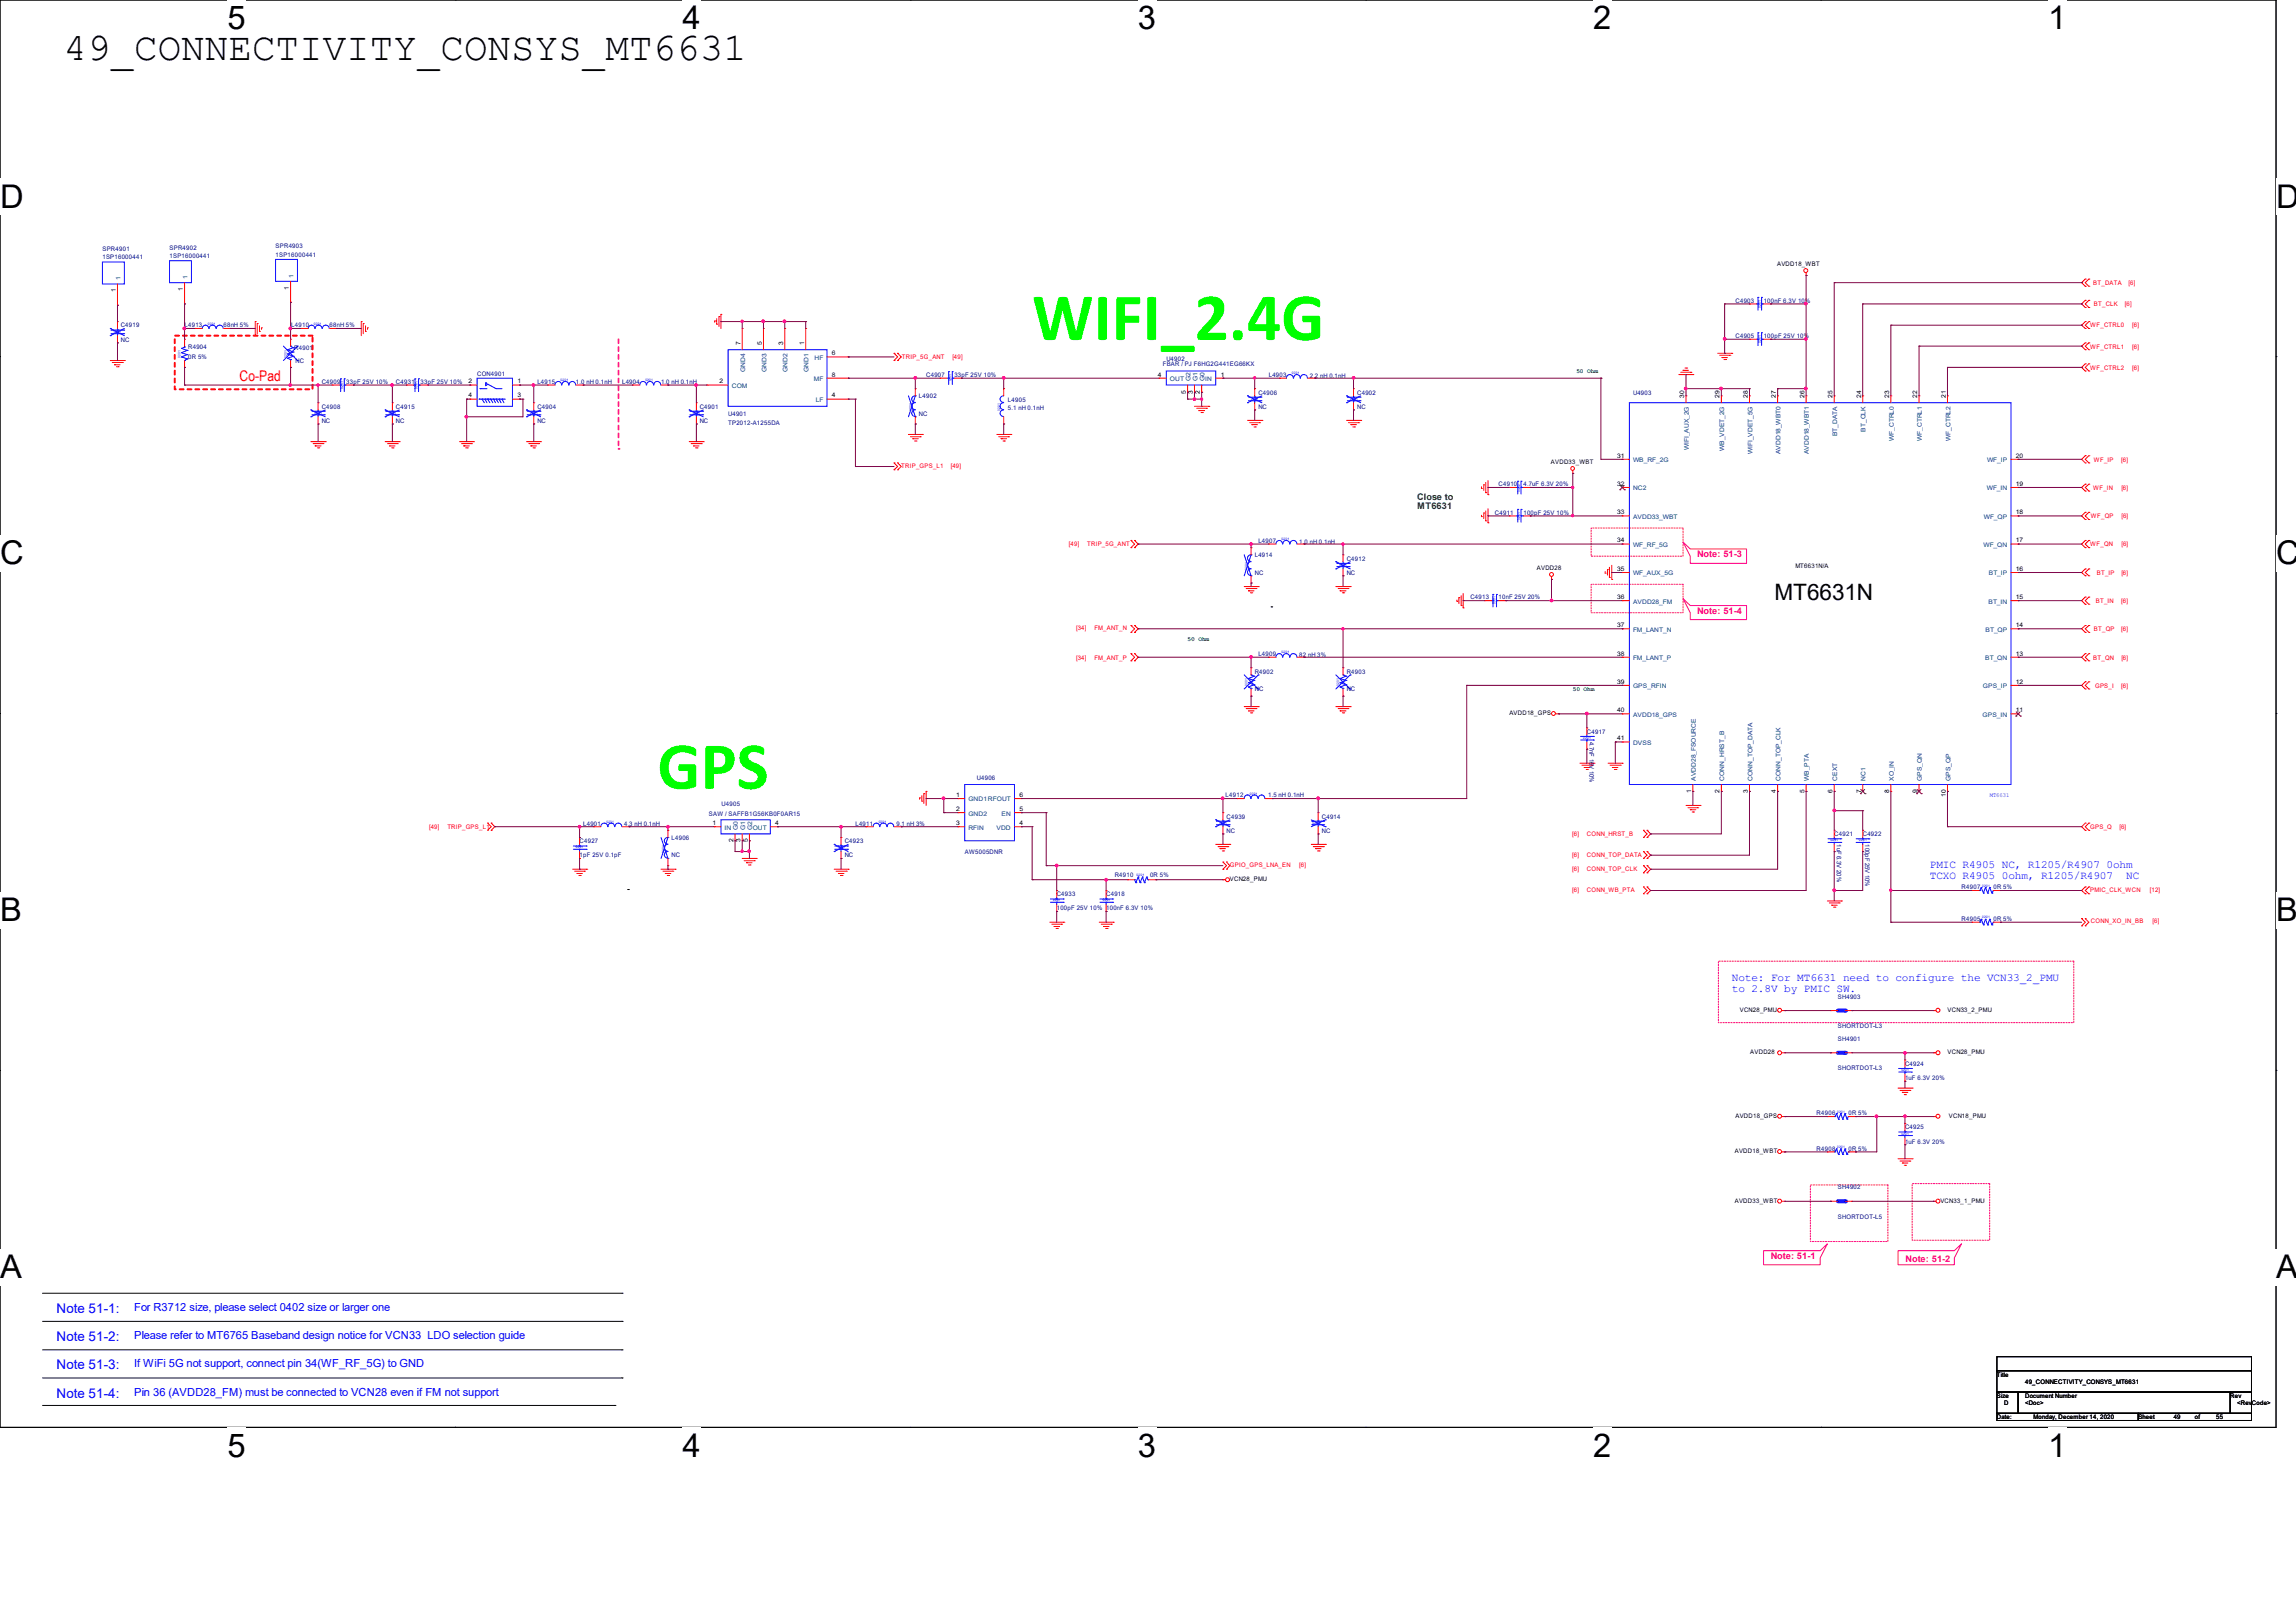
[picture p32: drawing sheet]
<svg xmlns="http://www.w3.org/2000/svg" width="297mm" height="210mm" viewBox="0 0 297 210" stroke-linecap="round" stroke-linejoin="round" font-family="sans-serif">
<defs><g id="words">
<g font-size="8.8" fill="#0f0">
<text x="133.5" y="44">WIFI_2.4G</text>
<text x="85" y="102.1">GPS</text>
</g>
<text font-size="5.1" x="8.2" y="7.7">49_CONNECTIVITY_CONSYS_MT6631</text>
<g font-size="4.2">
<text x="29.4" y="3.8">5</text>
<text x="88.3" y="3.8">4</text>
<text x="147.2" y="3.8">3</text>
<text x="206.1" y="3.8">2</text>
<text x="265" y="3.8">1</text>
<text x="0" y="26.9">D</text>
<text x="294.4" y="26.9">D</text>
<text x="0" y="73">C</text>
<text x="294.4" y="73">C</text>
<text x="0" y="119.2">B</text>
<text x="294.4" y="119.2">B</text>
<text x="0" y="165.4">A</text>
<text x="294.4" y="165.4">A</text>
<text x="29.4" y="188.5">5</text>
<text x="88.3" y="188.5">4</text>
<text x="147.2" y="188.5">3</text>
<text x="206.1" y="188.5">2</text>
<text x="265" y="188.5">1</text>
</g>
<text font-size="2.9" x="229.5" y="77.6">MT6631N</text>
<text font-size="1.9" fill="#f00" x="31" y="49.3">Co-Pad</text>
<g font-size="1.7" fill="#00f">
<text x="7.3" y="169.8">Note 51-1:</text>
<text x="7.3" y="173.5">Note 51-2:</text>
<text x="7.3" y="177.2">Note 51-3:</text>
<text x="7.3" y="180.8">Note 51-4:</text>
</g>
<g font-size="1.4" fill="#00f">
<text x="249.6" y="112.3">PMIC R4905 NC, R1205/R4907 0ohm</text>
<text x="249.6" y="113.7">TCXO R4905 0ohm, R1205/R4907</text>
<text x="275" y="113.7">NC</text>
<text x="224" y="126.9">Note: For MT6631 need to configure the VCN33_2_PMU</text>
<text x="224" y="128.4">to 2.8V by PMIC SW.</text>
<text x="17.4" y="173.3">Please refer to MT6765 Baseband design notice for VCN33 LDO selection guide</text>
<text x="17.4" y="169.6">For R3712 size, please select 0402 size or larger one</text>
<text x="17.4" y="176.9">If WiFi 5G not support, connect pin 34(WF_RF_5G) to GND</text>
<text x="17.4" y="180.6">Pin 36 (AVDD28_FM) must be connected to VCN28 even if FM not support</text>
</g>
<g font-size="1.2" fill="#008000">
<text x="183.3" y="64.6">Close to</text>
<text x="183.3" y="65.9">MT6631</text>
</g>
<g font-size="1.2" fill="#ff0080">
<text x="219.5" y="72.1">Note: 51-3</text>
<text x="219.5" y="79.5">Note: 51-4</text>
<text x="229.1" y="162.9">Note: 51-1</text>
<text x="246.5" y="163.3">Note: 51-2</text>
</g>
<g font-size=".8" fill="#000080">
<text x="13.3" y="32.5">SPR4901</text>
<text x="13.3" y="33.6">1SP16000441</text>
<text x="21.9" y="32.3">SPR4902</text>
<text x="21.9" y="33.4">1SP16000441</text>
<text x="35.6" y="32.1">SPR4903</text>
<text x="35.6" y="33.2">1SP16000441</text>
<text x="224.5" y="39.2">C4903</text>
<text x="228.1" y="39.2">100nF 6.3V 10%</text>
<text x="15.6" y="42.4">C4919</text>
<text x="15.6" y="44.2">NC</text>
<text x="23.9" y="42.4">L4913</text>
<text x="24.3" y="45.1">R4904</text>
<text x="24.3" y="46.5">0R 5%</text>
<text x="28.9" y="42.4">68nH 5%</text>
<text x="37.7" y="42.3">L4910</text>
<text x="38.1" y="45.3">R4901</text>
<text x="38.2" y="47">NC</text>
<text x="42.6" y="42.4">68nH 5%</text>
<text x="150.4" y="47.4">FBAR / PJ F6HG2G441EG66KX</text>
<text x="150.9" y="46.6">U4902</text>
<text x="224.5" y="43.7">C4905</text>
<text x="228.1" y="43.7">100pF 25V 10%</text>
<text x="41.6" y="52.9">C4908</text>
<text x="41.6" y="49.7">C4909</text>
<text x="44.8" y="49.7">33pF 25V 10%</text>
<text x="51.2" y="49.7">C4931</text>
<text x="51.2" y="52.9">C4915</text>
<text x="54.4" y="49.7">33pF 25V 10%</text>
<text x="61.7" y="48.6">CON4901</text>
<text x="69.5" y="52.9">C4904</text>
<text x="69.5" y="49.7">L4915</text>
<text x="74.5" y="49.7">1.0 nH 0.1nH</text>
<text x="80.5" y="49.7">L4904</text>
<text x="85.5" y="49.7">1.0 nH 0.1nH</text>
<text x="90.5" y="52.9">C4901</text>
<text x="94.2" y="53.9">U4901</text>
<text x="118.9" y="51.5">L4902</text>
<text x="118.9" y="53.8">NC</text>
<text x="119.8" y="48.8">C4907</text>
<text x="123.5" y="48.8">33pF 25V 10%</text>
<text x="130.4" y="52">L4905</text>
<text x="130.4" y="53.1">5.1 nH 0.1nH</text>
<text x="162.8" y="51.1">C4906</text>
<text x="162.8" y="52.9">NC</text>
<text x="164.1" y="48.8">L4903</text>
<text x="169.4" y="48.9">2.2 nH 0.1nH</text>
<text x="175.6" y="51.1">C4902</text>
<text x="175.6" y="52.9">NC</text>
<text x="211.3" y="51.1">U4903</text>
<text x="41.6" y="54.7">NC</text>
<text x="51.2" y="54.7">NC</text>
<text x="69.5" y="54.7">NC</text>
<text x="90.5" y="54.7">NC</text>
<text x="94.2" y="55">TP2012-A1255DA</text>
<text x="193.9" y="62.9">C4910</text>
<text x="197.1" y="62.9">4.7uF 6.3V 20%</text>
<text x="162.8" y="70.3">L4907</text>
<text x="168.1" y="70.4">1.0 nH 0.1nH</text>
<text x="193.4" y="66.6">C4911</text>
<text x="197.1" y="66.6">100pF 25V 10%</text>
<text x="162.3" y="72.1">L4914</text>
<text x="162.3" y="74.4">NC</text>
<text x="174.2" y="72.6">C4912</text>
<text x="174.2" y="74.4">NC</text>
<text x="190.2" y="77.6">C4913</text>
<text x="193.9" y="77.6">10nF 25V 20%</text>
<text x="162.3" y="87.2">R4902</text>
<text x="162.3" y="89.4">NC</text>
<text x="162.8" y="84.9">L4909</text>
<text x="168.1" y="85">82 nH 3%</text>
<text x="174.2" y="87.2">R4903</text>
<text x="174.2" y="89.4">NC</text>
<text x="205.3" y="95">C4917</text>
<text x="126.4" y="101">U4906</text>
<text x="205.6" y="96" transform="rotate(90 205.6 96)">4.7nF 16V 10%</text>
<text x="75.4" y="106.8">L4901</text>
<text x="80.7" y="106.9">4.3 nH 0.1nH</text>
<text x="91.7" y="105.5">SAW / SAFFB1G56KB0F0AR15</text>
<text x="93.3" y="104.3">U4905</text>
<text x="110.7" y="106.8">L4911</text>
<text x="116" y="106.9">9.1 nH 3%</text>
<text x="158.5" y="103.2">L4912</text>
<text x="158.7" y="105.9">C4939</text>
<text x="158.7" y="107.7">NC</text>
<text x="164" y="103.2">1.5 nH 0.1nH</text>
<text x="171" y="105.9">C4914</text>
<text x="171" y="107.7">NC</text>
<text x="75" y="109.1">C4927</text>
<text x="75" y="111">1pF 25V 0.1pF</text>
<text x="86.9" y="108.7">L4906</text>
<text x="86.9" y="111">NC</text>
<text x="109.3" y="109.1">C4923</text>
<text x="109.3" y="111">NC</text>
<text x="124.8" y="110.5">AW5005DNR</text>
<text x="144.2" y="113.5">R4910</text>
<text x="148.8" y="113.5">0R 5%</text>
<text x="237.3" y="108.2">C4921</text>
<text x="237.6" y="109.3" transform="rotate(90 237.6 109.3)">1uF 6.3V 20%</text>
<text x="241" y="108.2">C4922</text>
<text x="241.3" y="109.3" transform="rotate(90 241.3 109.3)">100pF 25V 10%</text>
<text x="136.7" y="116">C4933</text>
<text x="136.7" y="117.8">100pF 25V 10% 100nF 6.3V 10%</text>
<text x="143.1" y="116">C4918</text>
<text x="253.8" y="115.1">R4907</text>
<text x="253.8" y="119.2">R4905</text>
<text x="257.9" y="115.1">0R 5%</text>
<text x="257.9" y="119.2">0R 5%</text>
<text x="237.8" y="129.2">SH4903</text>
<text x="237.8" y="134.7">SH4901</text>
<text x="237.8" y="133">SHORTDOT-L3</text>
<text x="246.4" y="137.9">C4924</text>
<text x="237.8" y="138.5">SHORTDOT-L3</text>
<text x="246.4" y="139.7">1uF 6.3V 20%</text>
<text x="235" y="144.3">R4906</text>
<text x="235" y="148.9">R4908</text>
<text x="239.1" y="144.3">0R 5%</text>
<text x="239.1" y="148.9">0R 5%</text>
<text x="246.4" y="146.1">C4925</text>
<text x="246.4" y="148">1uF 6.3V 20%</text>
<text x="237.8" y="153.9">SH4902</text>
<text x="237.8" y="157.7">SHORTDOT-L5</text>
</g>
<g font-size=".8" fill="#004080">
<text x="38" y="35.9" transform="rotate(-90 38 35.9)">1</text>
<text x="15.6" y="36.3" transform="rotate(-90 15.6 36.3)">1</text>
<text x="24.3" y="36.1" transform="rotate(-90 24.3 36.1)">1</text>
<text x="105.4" y="46.6">HF</text>
<text x="94.7" y="50.2">COM</text>
<text x="96.4" y="48.1" transform="rotate(-90 96.4 48.1)">GND4</text>
<text x="99.1" y="48.1" transform="rotate(-90 99.1 48.1)">GND3</text>
<text x="101.9" y="48.1" transform="rotate(-90 101.9 48.1)">GND2</text>
<text x="104.6" y="48.1" transform="rotate(-90 104.6 48.1)">GND1</text>
<text x="105.3" y="49.3">MF</text>
<text x="105.5" y="52">LF</text>
<text x="151.3" y="49.3">OUT</text>
<text x="154" y="49.4" transform="rotate(-90 154 49.4)">G2</text>
<text x="154.9" y="49.4" transform="rotate(-90 154.9 49.4)">G1</text>
<text x="155.8" y="49.4" transform="rotate(-90 155.8 49.4)">G0</text>
<text x="155.9" y="49.3">IN</text>
<text x="211.2" y="59.8">WB_RF_2G</text>
<text x="218.5" y="58.3" transform="rotate(-90 218.5 58.3)">WIFI_AUX_2G</text>
<text x="223" y="58.4" transform="rotate(-90 223 58.4)">WB_VDET_2G</text>
<text x="226.7" y="58.8" transform="rotate(-90 226.7 58.8)">WIFI_VDET_5G</text>
<text x="230.3" y="58.8" transform="rotate(-90 230.3 58.8)">AVDD18_WBT0</text>
<text x="234" y="58.8" transform="rotate(-90 234 58.8)">AVDD18_WBT1</text>
<text x="237.7" y="56.5" transform="rotate(-90 237.7 56.5)">BT_DATA</text>
<text x="241.3" y="55.8" transform="rotate(-90 241.3 55.8)">BT_CLK</text>
<text x="245" y="57.1" transform="rotate(-90 245 57.1)">WF_CTRL0</text>
<text x="248.6" y="57.1" transform="rotate(-90 248.6 57.1)">WF_CTRL1</text>
<text x="252.3" y="57.1" transform="rotate(-90 252.3 57.1)">WF_CTRL2</text>
<text x="257.1" y="59.8">WF_IP</text>
<text x="211.2" y="63.5">NC2</text>
<text x="257" y="63.5">WF_IN</text>
<text x="211.2" y="70.8">WF_RF_5G</text>
<text x="211.2" y="67.1">AVDD33_WBT</text>
<text x="256.6" y="70.8">WF_QN</text>
<text x="256.6" y="67.1">WF_QP</text>
<text x="211.2" y="74.5">WF_AUX_5G</text>
<text x="257.3" y="74.5">BT_IP</text>
<text x="211.2" y="78.1">AVDD28_FM</text>
<text x="211.2" y="81.7">FM_LANT_N</text>
<text x="256.8" y="81.7">BT_QP</text>
<text x="257.2" y="78.1">BT_IN</text>
<text x="211.2" y="89.1">GPS_RFIN</text>
<text x="211.2" y="85.4">FM_LANT_P</text>
<text x="256.5" y="89.1">GPS_IP</text>
<text x="256.8" y="85.4">BT_QN</text>
<text x="211.2" y="92.7">AVDD18_GPS</text>
<text x="256.5" y="92.7">GPS_IN</text>
<text x="211.2" y="96.4">DVSS</text>
<text x="219.4" y="101.1" transform="rotate(-90 219.4 101.1)">AVDD28_FSOURCE</text>
<text x="223" y="101.1" transform="rotate(-90 223 101.1)">CONN_HRST_B</text>
<text x="226.7" y="101.1" transform="rotate(-90 226.7 101.1)">CONN_TOP_DATA</text>
<text x="230.3" y="101.1" transform="rotate(-90 230.3 101.1)">CONN_TOP_CLK</text>
<text x="234" y="101.1" transform="rotate(-90 234 101.1)">WB_PTA</text>
<text x="237.7" y="101.1" transform="rotate(-90 237.7 101.1)">CEXT</text>
<text x="241.3" y="101.1" transform="rotate(-90 241.3 101.1)">NC1</text>
<text x="245" y="101.1" transform="rotate(-90 245 101.1)">XO_IN</text>
<text x="248.6" y="101.1" transform="rotate(-90 248.6 101.1)">GPS_QN</text>
<text x="252.3" y="101.1" transform="rotate(-90 252.3 101.1)">GPS_QP</text>
<text x="93.7" y="107.4">IN</text>
<text x="95.5" y="107.4" transform="rotate(-90 95.5 107.4)">G0</text>
<text x="96.4" y="107.4" transform="rotate(-90 96.4 107.4)">G1</text>
<text x="97.3" y="107.4" transform="rotate(-90 97.3 107.4)">G2</text>
<text x="97.4" y="107.4">OUT</text>
<text x="125.3" y="103.7">GND1RFOUT</text>
<text x="125.3" y="105.5">GND2</text>
<text x="125.3" y="107.4">RFIN</text>
<text x="128.9" y="107.4">VDD</text>
<text x="129.5" y="105.5">EN</text>
</g>
<g font-size=".8">
<text x="229.9" y="34.4">AVDD18_WBT</text>
<text x="15" y="37.8" transform="rotate(-90 15 37.8)">1</text>
<text x="23.7" y="37.7" transform="rotate(-90 23.7 37.7)">1</text>
<text x="37.4" y="37.5" transform="rotate(-90 37.4 37.5)">1</text>
<text x="95.8" y="44.6" transform="rotate(-90 95.8 44.6)">7</text>
<text x="98.5" y="44.6" transform="rotate(-90 98.5 44.6)">5</text>
<text x="101.3" y="44.6" transform="rotate(-90 101.3 44.6)">3</text>
<text x="104" y="44.6" transform="rotate(-90 104 44.6)">1</text>
<text x="107.6" y="46">6</text>
<text x="60.6" y="49.6">2</text>
<text x="60.6" y="51.4">4</text>
<text x="66.9" y="49.6">1</text>
<text x="66.9" y="51.4">3</text>
<text x="93.1" y="49.6">2</text>
<text x="107.6" y="51.4">4</text>
<text x="107.6" y="48.7">8</text>
<text x="149.8" y="48.7">4</text>
<text x="153.4" y="50.9" transform="rotate(-90 153.4 50.9)">5</text>
<text x="154.3" y="50.9" transform="rotate(-90 154.3 50.9)">3</text>
<text x="155.2" y="50.9" transform="rotate(-90 155.2 50.9)">2</text>
<text x="157.9" y="48.7">1</text>
<text x="217.9" y="51.5" transform="rotate(-90 217.9 51.5)">30</text>
<text x="222.5" y="51.5" transform="rotate(-90 222.5 51.5)">29</text>
<text x="226.1" y="51.5" transform="rotate(-90 226.1 51.5)">28</text>
<text x="229.7" y="51.5" transform="rotate(-90 229.7 51.5)">27</text>
<text x="233.4" y="51.5" transform="rotate(-90 233.4 51.5)">26</text>
<text x="237.1" y="51.5" transform="rotate(-90 237.1 51.5)">25</text>
<text x="240.7" y="51.5" transform="rotate(-90 240.7 51.5)">24</text>
<text x="244.4" y="51.5" transform="rotate(-90 244.4 51.5)">23</text>
<text x="248" y="51.5" transform="rotate(-90 248 51.5)">22</text>
<text x="251.7" y="51.5" transform="rotate(-90 251.7 51.5)">21</text>
<text x="209.2" y="59.2">31</text>
<text x="260.8" y="59.2">20</text>
<text x="200.6" y="60">AVDD33_WBT</text>
<text x="209.2" y="62.9">32</text>
<text x="260.8" y="62.9">19</text>
<text x="209.2" y="70.2">34</text>
<text x="209.2" y="66.5">33</text>
<text x="260.8" y="70.2">17</text>
<text x="260.8" y="66.5">18</text>
<text x="198.8" y="73.7">AVDD28</text>
<text x="209.2" y="77.5">36</text>
<text x="209.2" y="73.9">35</text>
<text x="232.3" y="73.4">MT6631N/A</text>
<text x="260.8" y="77.5">15</text>
<text x="260.8" y="73.9">16</text>
<text x="209.2" y="81.1">37</text>
<text x="260.8" y="81.1">14</text>
<text x="209.2" y="88.5">39</text>
<text x="209.2" y="84.8">38</text>
<text x="260.8" y="88.5">12</text>
<text x="260.8" y="84.8">13</text>
<text x="195.3" y="92.6">AVDD18_GPS</text>
<text x="209.2" y="92.2">40</text>
<text x="209.2" y="95.8">41</text>
<text x="260.8" y="92.2">11</text>
<text x="92.2" y="106.8">1</text>
<text x="100.3" y="106.8">4</text>
<text x="123.7" y="103.1">1</text>
<text x="123.7" y="104.9">2</text>
<text x="123.7" y="106.8">3</text>
<text x="131.9" y="103.1">6</text>
<text x="131.9" y="104.9">5</text>
<text x="131.9" y="106.8">4</text>
<text x="218.8" y="102.6" transform="rotate(-90 218.8 102.6)">1</text>
<text x="222.5" y="102.6" transform="rotate(-90 222.5 102.6)">2</text>
<text x="226.1" y="102.6" transform="rotate(-90 226.1 102.6)">3</text>
<text x="229.7" y="102.6" transform="rotate(-90 229.7 102.6)">4</text>
<text x="233.4" y="102.6" transform="rotate(-90 233.4 102.6)">5</text>
<text x="237.1" y="102.6" transform="rotate(-90 237.1 102.6)">6</text>
<text x="240.7" y="102.6" transform="rotate(-90 240.7 102.6)">7</text>
<text x="244.4" y="102.6" transform="rotate(-90 244.4 102.6)">8</text>
<text x="248" y="102.6" transform="rotate(-90 248 102.6)">9</text>
<text x="251.7" y="103.1" transform="rotate(-90 251.7 103.1)">10</text>
<text x="94.9" y="109" transform="rotate(-90 94.9 109)">2</text>
<text x="95.8" y="109" transform="rotate(-90 95.8 109)">3</text>
<text x="96.7" y="109" transform="rotate(-90 96.7 109)">5</text>
<text x="159.1" y="114">VCN28_PMU</text>
<text x="225.1" y="131">VCN28_PMU</text>
<text x="251.9" y="131">VCN33_2_PMU</text>
<text x="226.4" y="136.4">AVDD28</text>
<text x="251.9" y="136.4">VCN28_PMU</text>
<text x="224.4" y="149.3">AVDD18_WBT</text>
<text x="224.5" y="144.7">AVDD18_GPS</text>
<text x="252.1" y="144.7">VCN18_PMU</text>
<text x="224.4" y="155.7">AVDD33_WBT</text>
<text x="251" y="155.7">VCN33_1_PMU</text>
<text x="258.3" y="178.1">Title</text>
<text x="262" y="179.1">49_CONNECTIVITY_CONSYS_MT6631</text>
<text x="258.3" y="180.9">Size</text>
<text x="258.3" y="183.6">Date:</text>
<text x="259.3" y="181.8">D</text>
<text x="262" y="181.8">&lt;Doc&gt;</text>
<text x="262" y="180.9">Document Number</text>
<text x="263.1" y="183.6">Monday, December 14, 2020</text>
<text x="276.6" y="183.6">Sheet</text>
<text x="281.2" y="183.6">49</text>
<text x="283.9" y="183.6">of</text>
<text x="286.7" y="183.6">55</text>
<text x="288.5" y="180.9">Rev</text>
<text x="289.4" y="181.8">&lt;RevCode&gt;</text>
</g>
<g font-size=".8" fill="#f00">
<text x="270.8" y="36.9">BT_DATA</text>
<text x="270.9" y="39.6">BT_CLK</text>
<text x="274.9" y="39.6">[6]</text>
<text x="275.4" y="36.9">[6]</text>
<text x="116.7" y="46.4">TRIP_5G_ANT</text>
<text x="123.2" y="46.4">[49]</text>
<text x="270.4" y="42.4">WF_CTRL0</text>
<text x="270.4" y="45.1">WF_CTRL1</text>
<text x="270.4" y="47.8">WF_CTRL2</text>
<text x="275.8" y="42.4">[6]</text>
<text x="275.8" y="45.1">[6]</text>
<text x="275.8" y="47.8">[6]</text>
<text x="270.9" y="59.7">WF_IP</text>
<text x="274.4" y="59.7">[6]</text>
<text x="116.6" y="60.6">TRIP_GPS_L1</text>
<text x="123" y="60.6">[49]</text>
<text x="270.8" y="63.4">WF_IN</text>
<text x="274.4" y="63.4">[6]</text>
<text x="138.3" y="70.6">[49]</text>
<text x="140.6" y="70.6">TRIP_5G_ANT</text>
<text x="270.4" y="70.7">WF_QN</text>
<text x="270.5" y="67.1">WF_QP</text>
<text x="274.4" y="67.1">[6]</text>
<text x="274.4" y="70.7">[6]</text>
<text x="271.2" y="74.4">BT_IP</text>
<text x="274.4" y="74.4">[6]</text>
<text x="139.2" y="81.6">[34]</text>
<text x="141.6" y="81.6">FM_ANT_N</text>
<text x="270.9" y="81.7">BT_QP</text>
<text x="271.1" y="78">BT_IN</text>
<text x="274.4" y="78">[6]</text>
<text x="274.4" y="81.7">[6]</text>
<text x="139.2" y="85.3">[34]</text>
<text x="141.6" y="85.3">FM_ANT_P</text>
<text x="270.8" y="85.3">BT_QN</text>
<text x="271" y="89">GPS_I</text>
<text x="274.4" y="89">[6]</text>
<text x="274.4" y="85.3">[6]</text>
<text x="55.5" y="107.3">[49]</text>
<text x="57.9" y="107.3">TRIP_GPS_L1</text>
<text x="270.4" y="107.3">GPS_Q</text>
<text x="274.2" y="107.3">[6]</text>
<text x="159.1" y="112.2">GPIO_GPS_LNA_EN</text>
<text x="168.1" y="112.2">[6]</text>
<text x="203.4" y="108.1">[6]</text>
<text x="203.4" y="110.9">[6]</text>
<text x="203.4" y="112.7">[6]</text>
<text x="205.3" y="108.1">CONN_HRST_B</text>
<text x="205.3" y="110.9">CONN_TOP_DATA</text>
<text x="205.3" y="112.7">CONN_TOP_CLK</text>
<text x="203.4" y="115.4">[6]</text>
<text x="205.3" y="115.4">CONN_WB_PTA</text>
<text x="270.4" y="115.4">PMIC_CLK_WCN</text>
<text x="270.5" y="119.5">CONN_XO_IN_BB</text>
<text x="278.1" y="115.4">[12]</text>
<text x="278.4" y="119.5">[6]</text>
</g>
<g font-size=".8" fill="#008000">
<text x="203.9" y="48.2">50 Ohm</text>
<text x="153.6" y="83">50 Ohm</text>
<text x="203.5" y="89.4">50 Ohm</text>
</g>
<text font-size=".8" fill="#00f" x="257.4" y="103.1">MT6631</text>
<g font-size=".4" fill="#00f">
<text x="227.8" y="39.8" transform="rotate(-90 227.8 39.8)">0201</text>
<text x="14.7" y="43.1">0201</text>
<text x="23.4" y="46.4" transform="rotate(-90 23.4 46.4)">0201</text>
<text x="26.9" y="42">0201</text>
<text x="37.1" y="46.3" transform="rotate(-90 37.1 46.3)">0201</text>
<text x="40.6" y="42">0201</text>
<text x="227.8" y="44.4" transform="rotate(-90 227.8 44.4)">0201</text>
<text x="40.7" y="53.6">0201</text>
<text x="44.4" y="50.3" transform="rotate(-90 44.4 50.3)">0201</text>
<text x="50.3" y="53.6">0201</text>
<text x="54" y="50.3" transform="rotate(-90 54 50.3)">0201</text>
<text x="68.6" y="53.6">0201</text>
<text x="72.5" y="49.4">0201</text>
<text x="83.5" y="49.4">0201</text>
<text x="89.6" y="53.6">0201</text>
<text x="117.9" y="53.2" transform="rotate(-90 117.9 53.2)">0201</text>
<text x="123.1" y="49.4" transform="rotate(-90 123.1 49.4)">0201</text>
<text x="129.4" y="53.2" transform="rotate(-90 129.4 53.2)">0201</text>
<text x="161.8" y="51.7">0201</text>
<text x="167.1" y="48.4">0201</text>
<text x="174.7" y="51.7">0201</text>
<text x="196.6" y="63.6" transform="rotate(-90 196.6 63.6)">0402</text>
<text x="165.8" y="69.9">0201</text>
<text x="196.6" y="67.2" transform="rotate(-90 196.6 67.2)">0201</text>
<text x="161.4" y="73.8" transform="rotate(-90 161.4 73.8)">0201</text>
<text x="173.3" y="73.2">0201</text>
<text x="193.5" y="78.2" transform="rotate(-90 193.5 78.2)">0201</text>
<text x="161.4" y="88.8" transform="rotate(-90 161.4 88.8)">0201</text>
<text x="165.8" y="84.5">0201</text>
<text x="173.2" y="88.8" transform="rotate(-90 173.2 88.8)">0201</text>
<text x="204.8" y="95.6">0201</text>
<text x="78.4" y="106.5">0201</text>
<text x="113.7" y="106.5">0201</text>
<text x="157.7" y="106.6">0201</text>
<text x="161.7" y="102.8">0201</text>
<text x="169.8" y="106.6">0201</text>
<text x="74.5" y="109.8">0201</text>
<text x="85.9" y="110.4" transform="rotate(-90 85.9 110.4)">0201</text>
<text x="108.4" y="109.8">0201</text>
<text x="147" y="113.4">0201</text>
<text x="236.8" y="108.9">0201</text>
<text x="240.5" y="108.9">0201</text>
<text x="136.2" y="116.6">0201</text>
<text x="142.7" y="116.6">0201</text>
<text x="256.4" y="114.7">0201</text>
<text x="256.4" y="118.8">0201</text>
<text x="237.7" y="144">0201</text>
<text x="246" y="138.6">0201</text>
<text x="237.7" y="148.5">0201</text>
<text x="246" y="146.8">0201</text>
</g>
</g></defs>
<path d="M0 0h294.4v184.7h-294.4z" fill="none" stroke="#000" stroke-width=".13"/>
<g fill="#fff">
<path d="M29.4 0h2.4v4.7h-2.4z"/>
<path d="M29.4 184.7h2.4v4.7h-2.4z"/>
</g>
<path d="M58.9 0h.1M58.9 184.7h.1" fill="none" stroke="#000" stroke-width=".13"/>
<g fill="#fff">
<path d="M88.3 0h2.4v4.7h-2.4z"/>
<path d="M88.3 184.7h2.4v4.7h-2.4z"/>
</g>
<path d="M117.8 0h.1M117.8 184.7h.1" fill="none" stroke="#000" stroke-width=".13"/>
<g fill="#fff">
<path d="M147.2 0h2.4v4.7h-2.4z"/>
<path d="M147.2 184.7h2.4v4.7h-2.4z"/>
</g>
<path d="M176.7 0h.1M176.7 184.7h.1" fill="none" stroke="#000" stroke-width=".13"/>
<g fill="#fff">
<path d="M206.1 0h2.3v4.7h-2.3z"/>
<path d="M206.1 184.7h2.3v4.7h-2.3z"/>
</g>
<path d="M235.5 0h.1M235.5 184.7h.1" fill="none" stroke="#000" stroke-width=".13"/>
<g fill="#fff">
<path d="M265 0h2.3v4.7h-2.3z"/>
<path d="M265 184.7h2.3v4.7h-2.3z"/>
<path d="M0 23.1h3v4.7h-3z"/>
<path d="M294.4 23.1h2.6v4.7h-2.6z"/>
<path d="M0 69.2h3v4.8h-3z"/>
<path d="M294.4 69.2h2.6v4.8h-2.6z"/>
</g>
<path d="M0 46.1h.1M294.4 46.1h.1" fill="none" stroke="#000" stroke-width=".13"/>
<g fill="#fff">
<path d="M0 115.4h2.8v4.7h-2.8z"/>
<path d="M294.4 115.4h2.6v4.7h-2.6z"/>
</g>
<path d="M0 92.3h.1M294.4 92.3h.1" fill="none" stroke="#000" stroke-width=".13"/>
<g fill="#fff">
<path d="M0 161.6h2.8v4.7h-2.8z"/>
<path d="M294.3 161.6h2.7v4.7h-2.7z"/>
</g>
<g fill="none" stroke="#000" stroke-width=".13">
<path d="M164.4 78.5h.1M164.5 78.5h.1M81.2 115.1h.1M81.3 115.1h.1M0 138.5h.1M294.4 138.5h.1M5.5 167.3h75M5.5 171h75M5.5 174.7h75M5.5 178.3h75M80.5 167.3h.1M80.5 171h.1"/>
<path d="M80.5 174.7h.1M80.5 178.3h.1M258.3 175.6h33v1.8h-33zM258.3 177.4h33v2.7h-33zM5.5 181.9h74M79.5 181.9h.1M258.3 180.1h2.8v2.8h-2.8zM258.3 182.9h18.3v.9h-18.3zM261.1 180.1h27.4v2.8h-27.4zM276.6 182.9h14.7v.9h-14.7zM288.5 180.1h2.8v2.8h-2.8z"/>
</g>
<path d="M205.8 75.6h11.9v3.7h-11.9zM205.8 68.3h11.9v3.7h-11.9zM217.7 70.1l1 .9h7.2v1.9h-7.2v-.9zM217.7 77.5l1 .9h7.2v1.8h-7.2v-.9zM222.3 124.4h46v7.9h-46zM234.2 153.3h10v7.4h-10zM247.4 153.2h10v7.3h-10zM228.1 161.8h7.4l.9-.8-.9 1.8v.9h-7.4zM245.5 161.8h7.3l.9-.8-.9 1.8v.9h-7.3z" fill="none" stroke="#ff0080" stroke-width=".13"/>
<path d="M22.6 43.4h17.8v7h-17.8z" fill="none" stroke="#f00" stroke-width=".25" stroke-dasharray=".5"/>
<path d="M80 43.9v14.2M80 58.1h.1" fill="none" stroke="#f0f" stroke-width=".25" stroke-dasharray=".5 .5"/>
<g fill="none" stroke="#f00" stroke-width=".13">
<path d="M233.6 35.6h.1M233.6 35.3v.3M269.7 36.1h.1M269.7 37h.1M269.7 38.9h.1M269.7 39.8h.1M269.7 36.1l-.4 .5 .4 .4M269.7 38.9l-.4 .4 .4 .5M270.2 37h.1M270.2 36.1h.1M270.2 39.8h.1M270.2 38.9h.1"/>
<path d="M270.2 36.1l-.5 .5 .5 .4M270.2 38.9l-.5 .4 .5 .5M14.3 46.7h1.8M14.5 46.9h1.3M14.8 47.2h.1M14.8 47.2h.7M15.1 47.5h.2M15.3 47.5h.1M15.8 46.9h.1M16.1 46.7h.1M33 41.6h.1M33 41.6v1.8"/>
<path d="M33.3 41.9h.1M33.3 41.9v1.3M33.6 42.9h.1M33.6 42.2v.7M33.8 42.4h.1M33.8 42.4v.2M38.9 42.5h.1M38.9 42.5h1M40.2 57.1h1.9M40.5 57.4h1.3M40.8 57.7h.1M40.8 57.7h.7"/>
<path d="M41.1 58h.1M41.2 58h.1M41.8 57.4h.1M42.1 57.1h.1M42.6 42.5h.9M43.5 42.5h.1M46.7 41.6h.1M46.7 41.6v1.8M47 41.9h.1M47 41.9v1.3M47.3 42.9h.1M47.3 42.2v.7"/>
<path d="M47.5 42.4h.1M47.5 42.4v.2M49.8 57.1h1.8M50.1 57.4h1.3M50.4 57.7h.1M50.4 57.7h.7M50.7 58h.1M50.8 58h.1M51.4 57.4h.1M51.6 57.1h.1M59.4 57.1h1.9M59.7 57.4h1.3"/>
<path d="M60 57.7h.1M60 57.7h.7M60.2 58h.3M60.5 58h.1M61 57.4h.1M61.3 57.1h.1M68.1 57.1h1.8M68.4 57.4h1.3M68.7 57.7h.1M68.7 57.7h.7M69 58h.1M69 52.1h.1"/>
<path d="M69 54.9h.1M69 52.1v.9M69 53.9v1M69.1 58h.1M69.7 57.4h.1M69.9 57.1h.1M89.2 57.1h1.8M89.4 57.4h1.3M89.7 57.7h.1M89.7 57.7h.7M90 58h.2M90.1 52.1h.1"/>
<path d="M90.1 54.9h.1M90.1 52.1v.9M90.1 53.9v1M90.2 58h.1M90.7 57.4h.1M91 57.1h.1M92.5 41.5h.1M92.5 41.5v.2M92.7 42h.1M92.7 41.2v.8M93 41h.1M93 41v1.2"/>
<path d="M93.3 40.7h.1M93.3 40.7v1.8M115.7 46.7h.1M115.7 45.7h.1M115.7 59.9h.1M115.7 45.7l.4 .5-.4 .5M115.7 59.9l.4 .5-.4 .4M116.1 46.7h.1M116.1 45.7h.1M116.1 59.9h.1M116.1 45.7l.5 .5-.5 .5M116.1 59.9l.5 .5-.5 .4"/>
<path d="M117.5 56.2h1.8M117.8 56.5h1.2M118.1 56.8h.1M118.1 56.8h.7M118.3 57.1h.2M118.4 54.9h.1M118.4 50.3h.1M118.4 50.3v.9M118.4 53.9v1M118.5 57.1h.1M119 56.5h.1M119.3 56.2h.1"/>
<path d="M121.6 48.9h.1M121.6 48.9h.9M123.4 48.9h1M124.4 48.9h.1M128.9 56.2h1.9M129.2 56.5h1.3M129.5 56.8h.1M129.5 56.8h.7M129.8 57.1h.1M129.9 57.1h.1M130.5 56.5h.1M130.8 56.2h.1"/>
<path d="M154.5 52.6h1.9M154.8 52.8h1.3M155.1 53.1h.1M155.1 53.1h.7M155.4 53.4h.1M155.5 53.4h.1M156.1 52.8h.1M156.4 52.6h.1M161.4 54.4h1.8M161.7 54.7h1.2M161.9 54.9h.1M161.9 54.9h.8"/>
<path d="M162.2 55.2h.2M162.3 50.3h.1M162.3 53h.1M162.3 50.3v.9M162.3 52.1v.9M162.4 55.2h.1M162.9 54.7h.1M163.2 54.4h.1M174.2 54.4h1.8M174.5 54.7h1.3M174.8 54.9h.1M174.8 54.9h.7"/>
<path d="M175 55.2h.2M175.2 55.2h.1M175.8 54.7h.1M176 54.4h.1M217.2 48.5h1.8M217.4 48.2h1.3M217.7 47.9h.1M217.7 47.9h.7M218 47.6h.2M218.2 47.6h.1M218.7 48.2h.1M219 48.5h.1"/>
<path d="M222.2 45.7h1.8M222.5 46h1.3M222.8 46.3h.1M222.8 46.3h.7M223 46.5h.2M223.2 46.5h.1M223.8 46h.1M224 45.7h.1M269.7 41.6h.1M269.7 42.5h.1M269.7 44.4h.1M269.7 45.3h.1"/>
<path d="M269.7 47.1h.1M269.7 48h.1M269.7 59h.1M269.7 59.9h.1M269.7 41.6l-.4 .5 .4 .4M269.7 44.4l-.4 .4 .4 .5M269.7 47.1l-.4 .4 .4 .5M269.7 59l-.4 .4 .4 .5M270.2 42.5h.1M270.2 41.6h.1M270.2 45.3h.1M270.2 44.4h.1"/>
<path d="M270.2 48h.1M270.2 47.1h.1M270.2 59.9h.1M270.2 59h.1M270.2 41.6l-.5 .5 .5 .4M270.2 44.4l-.5 .4 .5 .5M270.2 47.1l-.5 .4 .5 .5M270.2 59l-.5 .4 .5 .5M115.7 60.8h.1M116.1 60.8h.1M146.3 70.9h.1M146.3 69.9h.1"/>
<path d="M146.3 69.9l.5 .5-.5 .5M146.8 69.9h.1M146.8 70.9h.1M146.8 69.9l.4 .5-.4 .5M161 75.9h1.8M161.2 76.2h1.3M161.5 76.5h.1M161.5 76.5h.7M161.8 76.7h.1M161.8 75.4h.1M161.8 70.9h.1M161.8 70.9v.9"/>
<path d="M161.8 74.5v.9M161.9 76.7h.1M162.5 76.2h.1M162.8 75.9h.1M164.1 70.4h.1M164.1 70.4h1M167.8 70.4h.9M168.7 70.4h.1M172.8 75.9h1.9M173.1 76.2h1.3M173.4 76.5h.1M173.4 76.5h.7"/>
<path d="M173.7 76.7h.1M173.8 76.7h.1M174.4 76.2h.1M174.7 75.9h.1M188.5 77.8h.1M188.5 77.6v.2M188.7 77.3h.1M188.7 77.3v.8M189 78.4h.1M189 77.1v1.3M189.3 78.7h.1M189.3 76.8v1.9"/>
<path d="M191.6 63.2h.1M191.6 66.8h.1M191.6 63v.2M191.6 66.7v.1M191.9 62.7h.1M191.9 66.4h.1M191.9 62.7v.8M191.9 66.4v.7M192 77.7h.1M192 77.7h1M192.2 63.8h.1M192.2 67.4h.1"/>
<path d="M192.2 62.4v1.4M192.2 66.1v1.3M192.5 64h.1M192.5 67.6h.1M192.5 62.2v1.8M192.5 65.8v1.8M193.8 77.7h1M194.8 77.7h.1M195.2 63.1h.1M195.2 63.1h.9M197.1 63.1h.9M198 63.1h.1"/>
<path d="M200.7 75h.1M200.7 74.6v.4M203.5 61.3h.1M203.5 60.9v.4M207.6 74.2h.1M207.6 74v.2M207.9 73.7h.1M207.9 73.7v.7M208.2 74.7h.1M208.2 73.4v1.3M208.5 75h.1M208.5 73.2v1.8"/>
<path d="M269.7 62.7h.1M269.7 63.5h.1M269.7 66.3h.1M269.7 67.2h.1M269.7 69.9h.1M269.7 70.9h.1M269.7 73.6h.1M269.7 74.5h.1M269.7 77.3h.1M269.7 78.2h.1M269.7 62.7l-.4 .4 .4 .4M269.7 66.3l-.4 .5 .4 .4"/>
<path d="M269.7 69.9l-.4 .5 .4 .5M269.7 73.6l-.4 .5 .4 .4M269.7 77.3l-.4 .4 .4 .5M270.2 63.5h.1M270.2 62.7h.1M270.2 67.2h.1M270.2 66.3h.1M270.2 70.9h.1M270.2 69.9h.1M270.2 74.5h.1M270.2 73.6h.1M270.2 78.2h.1"/>
<path d="M270.2 77.3h.1M270.2 62.7l-.5 .4 .5 .4M270.2 66.3l-.5 .5 .5 .4M270.2 69.9l-.5 .5 .5 .5M270.2 73.6l-.5 .5 .5 .4M270.2 77.3l-.5 .4 .5 .5M146.3 81.8h.1M146.3 80.9h.1M146.3 85.5h.1M146.3 84.6h.1M146.3 80.9l.5 .5-.5 .4M146.3 84.6l.5 .4-.5 .5"/>
<path d="M146.8 80.9h.1M146.8 81.8h.1M146.8 84.6h.1M146.8 85.5h.1M146.8 80.9l.4 .5-.4 .4M146.8 84.6l.4 .4-.4 .5M161 91.4h1.8M161.2 91.7h1.3M161.5 92h.1M161.5 92h.7M161.8 92.2h.1M161.9 92.2h.1"/>
<path d="M162.5 91.7h.1M162.8 91.4h.1M164.1 85h.1M164.1 85h1M167.8 85h.9M168.7 85h.1M172.8 91.4h1.9M173.1 91.7h1.3M173.4 92h.1M173.4 92h.7M173.7 92.2h.1M173.8 92.2h.1"/>
<path d="M174.4 91.7h.1M174.7 91.4h.1M201.3 92.4h.3M201.6 92.4h.1M204.4 98.8h1.8M204.6 99h1.3M204.9 99.3h.1M204.9 99.3h.8M205.2 99.6h.2M205.3 94.2h.1M205.3 96.9h.1M205.3 94.2v.9"/>
<path d="M205.3 96v.9M205.4 99.6h.1M205.9 99h.1M206.2 98.8h.1M208 98.8h1.8M208.3 99h1.3M208.6 99.3h.1M208.6 99.3h.7M208.8 99.6h.2M209 99.6h.1M209.6 99h.1M209.8 98.8h.1"/>
<path d="M269.7 80.9h.1M269.7 81.8h.1M269.7 84.6h.1M269.7 85.5h.1M269.7 88.2h.1M269.7 89.2h.1M269.7 80.9l-.4 .5 .4 .4M269.7 84.6l-.4 .4 .4 .5M269.7 88.2l-.4 .5 .4 .5M270.2 81.8h.1M270.2 80.9h.1M270.2 85.5h.1"/>
<path d="M270.2 84.6h.1M270.2 89.2h.1M270.2 88.2h.1M270.2 80.9l-.5 .5 .5 .4M270.2 84.6l-.5 .4 .5 .5M270.2 88.2l-.5 .5 .5 .5M63.1 107.4h.1M63.1 106.5h.1M63.1 106.5l.4 .5-.4 .4M63.5 106.5h.1M63.5 107.4h.1M63.5 106.5l.5 .5-.5 .4"/>
<path d="M74.1 112.5h1.8M74.3 112.7h1.3M74.6 113h.1M74.6 113h.8M74.9 113.3h.2M75.1 113.3h.1M75.6 112.7h.1M75.9 112.5h.1M76.8 107h.1M76.8 107h.9M80.5 107h.9M81.4 107h.1"/>
<path d="M85.5 112.5h1.8M85.8 112.7h1.2M86.1 113h.1M86.1 113h.7M86.3 113.3h.2M86.4 112h.1M86.4 107.4h.1M86.4 107.4v1M86.4 111.1v.9M86.5 113.3h.1M87 112.7h.1M87.3 112.5h.1"/>
<path d="M92.4 107h.1M92.4 107h.9M95.1 108.8h.1M95.1 107.9v.9M96 108.8h.1M96 111.1h1.8M96 107.9v.9M96.3 111.4h1.3M96.6 111.6h.1M96.6 111.6h.7M96.8 111.9h.2M96.9 108.8h.1"/>
<path d="M96.9 107.9v.9M97 111.9h.1M97.6 111.4h.1M97.8 111.1h.1M99.7 107h.9M100.6 107h.1M107.9 112.5h1.8M108.2 112.7h1.3M108.5 113h.1M108.5 113h.7M108.7 113.3h.2M108.9 113.3h.1"/>
<path d="M109.5 112.7h.1M109.7 112.5h.1M119 103.3h.1M119 103.3v.1M119.3 103.7h.1M119.3 103v.7M119.5 102.7h.1M119.5 102.7v1.3M119.8 102.4h.1M119.8 102.4v1.8M135.8 119.3h1.8M136.1 119.6h1.2"/>
<path d="M136.4 119.9h.1M136.4 119.9h.7M137.3 119.6h.1M137.6 119.3h.1M142.2 119.3h1.8M142.5 119.6h1.3M142.7 119.9h.1M142.7 119.9h.8M143.1 115.2h.1M143.1 117.9h.1M143.1 115.2v.9M143.1 117.1v.8"/>
<path d="M143.8 119.6h.1M144 119.3h.1M157.3 109.3h1.8M157.6 109.6h1.2M157.8 109.8h.1M157.8 109.8h.7M158.1 110.1h.2M158.2 113.8h.1M158.2 112.5h.1M158.2 111.5h.1M158.2 105.2h.1M158.2 107.9h.1"/>
<path d="M158.2 113.8h.3M158.2 111.5l.5 .5-.5 .5M158.2 105.2v.9M158.2 107v.9M158.3 110.1h.1M158.7 112.5h.1M158.7 111.5h.1M158.7 111.5l.4 .5-.4 .5M158.8 109.6h.1M159.1 109.3h.1M169.6 109.3h1.8M169.9 109.6h1.3"/>
<path d="M170.2 109.8h.1M170.2 109.8h.7M170.4 110.1h.2M170.6 110.1h.1M171.2 109.6h.1M171.4 109.3h.1M212.6 107.4h.1M212.6 108.4h.1M212.6 110.2h.1M212.6 111.1h.1M212.6 112h.1M212.6 112.9h.1"/>
<path d="M212.6 114.8h.1M212.6 115.7h.1M212.6 107.4l.5 .5-.5 .5M212.6 110.2l.5 .5-.5 .4M212.6 112l.5 .5-.5 .4M212.6 114.8l.5 .4-.5 .5M213.1 108.4h.1M213.1 107.4h.1M213.1 111.1h.1M213.1 110.2h.1M213.1 112.9h.1M213.1 112h.1"/>
<path d="M213.1 115.7h.1M213.1 114.8h.1M213.1 107.4l.4 .5-.4 .5M213.1 110.2l.4 .5-.4 .4M213.1 112l.4 .5-.4 .4M213.1 114.8l.4 .4-.4 .5M218.1 104.2h1.8M218.4 104.5h1.2M218.7 104.8h.1M218.7 104.8h.7M218.9 105.1h.2M219.1 105.1h.1"/>
<path d="M219.6 104.5h.1M219.9 104.2h.1M236.4 116.6h1.8M236.6 116.8h1.3M236.9 117.1h.1M236.9 117.1h.8M237.2 117.4h.2M237.3 107.4h.1M237.3 110.2h.1M237.3 107.4v1M237.3 109.3v.9M237.4 117.4h.1"/>
<path d="M237.9 116.8h.1M238.2 116.6h.1M255.1 115.2h.1M255.1 115.2h.9M257.9 115.2h.9M258.8 115.2h.1M269.3 118.9h.1M269.3 119.8h.1M269.3 118.9l.4 .4-.4 .5M269.7 106.5h.1M269.7 107.4h.1M269.7 118.9h.1"/>
<path d="M269.7 119.8h.1M269.7 115.7h.1M269.7 114.8h.1M269.7 106.5l-.4 .5 .4 .4M269.7 118.9l.5 .4-.5 .5M269.7 114.8l-.4 .4 .4 .5M270.2 107.4h.1M270.2 106.5h.1M270.2 114.8h.1M270.2 115.7h.1M270.2 106.5l-.5 .5 .5 .4M270.2 114.8l-.5 .4 .5 .5"/>
<path d="M136.6 120.1h.2M136.8 120.1h.1M143 120.1h.2M143.2 120.1h.1M230.5 136.2h.4M230.5 130.8h.4M230.9 136.2h.1M230.9 130.8h.1M246.4 137.2h.1M246.4 139.9h.1M246.4 137.2v.9M246.4 139v.9"/>
<path d="M250.1 136.2h.1M250.1 130.8h.1M250.1 136.2h.3M250.1 130.8h.3M230.5 144.5h.4M230.5 149.1h.4M230.5 155.4h.4M230.9 144.5h.1M230.9 149.1h.1M230.9 155.4h.1M236.4 144.5h.1M236.4 149.1h.1"/>
<path d="M236.4 144.5h.9M236.4 149.1h.9M239.1 144.5h.9M239.1 149.1h.9M240 144.5h.1M240 149.1h.1M245.5 140.8h1.9M245.5 149.9h1.9M245.8 141.1h1.3M245.8 150.2h1.3M246.1 141.4h.1M246.1 150.5h.1"/>
<path d="M246.1 141.4h.7M246.1 150.5h.7M246.3 141.6h.2M246.3 150.8h.2M246.5 141.6h.1M246.5 150.8h.1M247.1 141.1h.1M247.1 150.2h.1M247.4 140.8h.1M247.4 149.9h.1M250.1 144.5h.1M250.1 155.4h.1"/>
<path d="M250.1 144.5h.3M250.1 155.4h.3"/>
<circle cx="233.6" cy="35" r=".25"/>
<circle cx="200.7" cy="74.3" r=".25"/>
<circle cx="203.4" cy="60.6" r=".24"/>
<circle cx="201" cy="92.3" r=".25"/>
<circle cx="158.8" cy="113.8" r=".25"/>
<circle cx="230.2" cy="136.2" r=".25"/>
<circle cx="230.2" cy="130.7" r=".25"/>
<circle cx="250.7" cy="130.7" r=".25"/>
<circle cx="250.7" cy="136.2" r=".25"/>
<circle cx="230.2" cy="155.4" r=".25"/>
<circle cx="230.2" cy="144.4" r=".25"/>
<circle cx="230.2" cy="149" r=".25"/>
<circle cx="250.7" cy="155.4" r=".25"/>
<circle cx="250.7" cy="144.4" r=".25"/>
</g>
<g fill="none" stroke="#00f" stroke-width=".13">
<path d="M39.9 42.5a.42 .42 0 0 1 .4-.4 .42 .42 0 0 1 .4 .4M40.8 42.5a.45 .45 0 0 1 .4-.4 .45 .45 0 0 1 .5 .4M41.7 42.5a.45 .45 0 0 1 .4-.4 .45 .45 0 0 1 .5 .4M68.1 53.9h.1M68.1 53h.1M68.1 53l1.8 .9M68.2 53.7h1.6M68.2 53.2h1.6M69 53.2h.1M69 53.7h.1M69 53v.2M69 53.7v.2"/>
<path d="M69.8 53.7h.1M69.8 53.2h.1M69.9 53l-1.8 .9M89.2 53.9h.1M89.2 53h.1M89.2 53l1.8 .9M89.2 53.7h1.7M89.2 53.2h1.7M90.1 53.2h.1M90.1 53.7h.1M90.1 53v.2M90.1 53.7v.2"/>
<path d="M90.9 53.7h.1M90.9 53.2h.1M91 53l-1.8 .9M117.5 51.2l.9 2.7M118.4 53a.43 .43 0 0 0-.5 .5 .43 .43 0 0 0 .5 .4M118.4 52.1a.44 .44 0 0 0-.5 .5 .44 .44 0 0 0 .5 .4M118.4 51.2a.43 .43 0 0 0-.5 .4 .43 .43 0 0 0 .5 .5M118.4 53.9h.1M118.4 51.2h.1M118.4 51.2l-.9 2.7M122.5 48.9h.2M122.7 48.9h.1"/>
<path d="M122.7 48.1h.1M122.7 48.1v1.6M123.2 48.1h.1M123.2 48.9h.1M123.2 48.9h.2M123.2 48.1v1.6M161.4 52.1h.1M161.4 51.2h.1M161.4 51.2l1.8 .9M161.5 51.9h1.6M161.5 51.4h1.6M162.3 51.4h.1"/>
<path d="M162.3 51.9h.1M162.3 51.2v.2M162.3 51.9v.2M163.1 51.9h.1M163.1 51.4h.1M163.2 51.2l-1.8 .9M161 71.8l.8 2.7M161.8 71.8a.43 .43 0 0 0-.4 .4 .43 .43 0 0 0 .4 .4M161.8 74.5h.1M161.8 71.8h.1M161.8 71.8l-.8 2.7M161.8 73.6a.43 .43 0 0 0-.4 .4 .43 .43 0 0 0 .4 .5"/>
<path d="M161.8 72.7a.44 .44 0 0 0-.4 .4 .44 .44 0 0 0 .4 .5M165.9 70.4a.43 .43 0 0 0-.4-.5 .43 .43 0 0 0-.4 .5M165.9 70.4a.44 .44 0 0 1 .5-.5 .44 .44 0 0 1 .4 .5M166.9 70.4a.44 .44 0 0 1 .4-.5 .44 .44 0 0 1 .5 .5M193 77.7h.1M193.1 77.7h.1M193.1 76.9h.1M193.1 76.9v1.6M193.6 76.9h.1M193.6 77.7h.1M193.6 77.7h.2M193.6 76.9v1.6"/>
<path d="M196.1 63.1h.2M196.3 63.1h.1M196.3 62.3h.1M196.3 62.3v1.6M196.8 62.3h.1M196.8 63.1h.1M196.8 63.1h.3M196.8 62.3v1.6M165.9 85a.43 .43 0 0 0-.4-.4 .43 .43 0 0 0-.4 .4M166.8 85a.44 .44 0 0 0-.4-.4 .44 .44 0 0 0-.5 .4M167.8 85a.44 .44 0 0 0-.5-.4 .44 .44 0 0 0-.4 .4M204.5 95.8h1.6"/>
<path d="M204.5 95.3h1.6M205.3 95.3h.1M205.3 95.8h.1M205.3 95.1v.2M205.3 95.8v.2M206.1 95.8h.1M206.1 95.3h.1M77.7 107a.44 .44 0 0 1 .5-.5 .44 .44 0 0 1 .4 .5M79.5 107a.42 .42 0 0 0-.4-.5 .42 .42 0 0 0-.4 .5M79.5 107a.44 .44 0 0 1 .5-.5 .44 .44 0 0 1 .4 .5M85.5 108.4l.9 2.7M86.4 108.4a.43 .43 0 0 0-.5 .4 .43 .43 0 0 0 .5 .4"/>
<path d="M86.4 111.1h.1M86.4 108.4h.1M86.4 108.4l-.9 2.7M86.4 110.2a.43 .43 0 0 0-.5 .4 .43 .43 0 0 0 .5 .4M86.4 109.3a.44 .44 0 0 0-.5 .4 .44 .44 0 0 0 .5 .5M93.3 106.1h6.4v1.8h-6.4zM142.3 116.8h1.6M142.3 116.3h1.6M143.1 116.3h.1M143.1 116.8h.1M143.1 116.1v.2M143.1 116.8v.3"/>
<path d="M143.9 116.8h.1M143.9 116.3h.1M157.3 107h.1M157.3 106.1h.1M157.3 106.1l1.8 .9M157.4 106.7h1.6M157.4 106.3h1.6M158.2 106.3h.1M158.2 106.7h.1M158.2 106.1v.2M158.2 106.7v.3M159 106.7h.1"/>
<path d="M159 106.3h.1M159.1 106.1l-1.8 .9M236.5 109h1.6M236.5 108.5h1.6M237.3 108.5h.1M237.3 109h.1M237.3 108.4v.1M237.3 109v.3M238.1 109h.1M238.1 108.5h.1M256 115.2h.1M256.1 115.2h.1"/>
<path d="M256.3 114.9h.1M256.3 114.9l-.2 .3M256.3 114.9l.3 .7M256.6 115.6h.1M256.8 114.9h.1M256.8 114.9l-.2 .7M256.8 114.9l.3 .7M257.1 115.6h.1M257.4 114.9h.1M257.4 114.9l-.3 .7M257.4 114.9l.3 .7M257.7 115.6h.1"/>
<path d="M257.9 115.2h.1M257.9 115.2l-.2 .4M245.6 138.7h1.7M245.6 138.3h1.7M246.4 138.3h.1M246.4 138.7h.1M246.4 138.1v.2M246.4 138.7v.3M247.3 138.7h.1M247.3 138.3h.1M237.3 144.5h.1M237.3 149.1h.1"/>
<path d="M237.4 144.5h.1M237.4 149.1h.1M237.6 144.1h.1M237.6 148.7h.1M237.6 144.1l-.2 .4M237.6 144.1l.2 .7M237.6 148.7l-.2 .4M237.6 148.7l.2 .7M237.8 144.8h.1M237.8 149.4h.1M238.1 144.1h.1M238.1 148.7h.1"/>
<path d="M238.1 144.1l-.3 .7M238.1 144.1l.3 .7M238.1 148.7l-.3 .7M238.1 148.7l.3 .7M238.4 144.8h.1M238.4 149.4h.1M238.7 144.1h.1M238.7 148.7h.1M238.7 144.1l-.3 .7M238.7 144.1l.2 .7M238.7 148.7l-.3 .7M238.7 148.7l.2 .7"/>
<path d="M238.9 144.8h.1M238.9 149.4h.1M239.1 144.5h.1M239.1 149.1h.1M239.1 144.5l-.2 .3M239.1 149.1l-.2 .3"/>
</g>
<path d="M237.7 136.2h1" fill="none" stroke="#00f" stroke-width=".51"/>
<circle cx="238.7" cy="136.2" r=".25" fill="#00f"/>
<g fill="none" stroke="#f00" stroke-width=".13">
<path d="M23.9 39.3h.1M23.9 36.6v2.7M37.6 39.1h.1M37.6 36.4v2.7M15.2 41.6h.1M15.2 44.4h.1M15.2 41.6v.9M15.2 43.4v1M23.9 47.5h.1M23.9 43.9h.1M23.9 43.9v.9M23.9 46.7v.8"/>
<path d="M41.1 52.1h.1M41.1 54.9h.1M41.1 52.1v.9M41.1 53.9v1M52.6 49.8h.1M52.6 49.8h.9M54.4 49.8h.9M55.3 49.8h.1M81.8 49.8h.1M81.8 49.8h1M85.5 49.8h.9M86.4 49.8h.1"/>
<path d="M173.7 71.8h.1M173.7 74.5h.1M173.7 71.8v.9M173.7 73.6v.9M75 108.4h.1M75 111.1h.1M75 108.4v.9M75 110.2v.9M108.8 108.4h.1M108.8 111.1h.1M108.8 108.4v.9M108.8 110.2v.9"/>
<path d="M112 107h.1M112 107h.9M115.7 107h.9M116.6 107h.1M136.7 115.2h.1M136.7 117.9h.1M136.7 115.2v.9M136.7 117.1v.8M145.8 113.8h.1M145.8 113.8h1M148.6 113.8h.9M149.5 113.8h.1"/>
<path d="M241 107.4h.1M241 110.2h.1M241 107.4v1M241 109.3v.9M255.1 119.3h.1M255.1 119.3h.9M257.9 119.3h.9M258.8 119.3h.1M236.8 136.2h.1M236.8 136.2h.9M238.7 136.2h.9M239.6 136.2h.1"/>
<path d="M246.4 145.4h.1M246.4 148.1h.1M246.4 145.4v.9M246.4 147.2v.9"/>
</g>
<g fill="none" stroke="#00f" stroke-width=".13">
<path d="M21.9 33.7h2.9v2.9h-2.9zM35.6 33.6h2.9v2.8h-2.9zM14.3 43.4h.1M14.3 42.5h.1M14.3 42.5l1.8 .9M14.4 43.2h1.6M14.4 42.7h1.6M15.2 42.7h.1M15.2 43.2h.1M15.2 42.5v.2M15.2 43.2v.2M16 43.2h.1"/>
<path d="M16 42.7h.1M16.1 42.5l-1.8 .9M23.5 45.1h.1M23.5 45.6h.1M23.5 46.2h.1M23.5 45.1l.7 .2M23.5 45.6l.7 .3M23.5 46.2l.7 .2M23.9 46.7h.1M23.9 44.9h.1M23.9 44.9l-.4 .2M23.9 44.8v.1"/>
<path d="M24.2 45.3h.1M24.2 45.9h.1M24.2 46.4h.1M24.2 45.3l-.7 .3M24.2 45.9l-.7 .3M24.2 46.4l-.3 .3M40.2 53.9h.1M40.2 53h.1M40.2 53l1.9 .9M40.3 53.7h1.7M40.3 53.2h1.7M41.1 53.2h.1"/>
<path d="M41.1 53.7h.1M41.1 53v.2M41.1 53.7v.2M42 53.7h.1M42 53.2h.1M42.1 53l-1.9 .9M53.5 49.8h.2M53.7 49.8h.1M53.7 49h.1M53.7 49v1.7M54.1 49h.1M54.1 49.8h.1"/>
<path d="M54.1 49.8h.3M54.1 49v1.7M83.6 49.8a.43 .43 0 0 0-.4-.4 .43 .43 0 0 0-.4 .4M83.7 49.8a.44 .44 0 0 1 .4-.4 .44 .44 0 0 1 .4 .4M84.6 49.8a.44 .44 0 0 1 .4-.4 .44 .44 0 0 1 .5 .4M172.8 73.6h.1M172.8 72.7h.1M172.8 72.7l1.9 .9M172.9 73.3h1.6M172.9 72.9h1.6M173.7 72.9h.1M173.7 73.3h.1"/>
<path d="M173.7 72.7v.2M173.7 73.3v.3M174.5 73.3h.1M174.5 72.9h.1M174.7 72.7l-1.9 .9M74.2 109.9h1.6M74.2 109.5h1.6M75 109.5h.1M75 109.9h.1M75 109.3v.2M75 109.9v.3M75.8 109.9h.1"/>
<path d="M75.8 109.5h.1M107.9 110.2h.1M107.9 109.3h.1M107.9 109.3l1.8 .9M108 109.9h1.6M108 109.5h1.6M108.8 109.5h.1M108.8 109.9h.1M108.8 109.3v.2M108.8 109.9v.3M109.6 109.9h.1M109.6 109.5h.1"/>
<path d="M109.7 109.3l-1.8 .9M113.8 107a.42 .42 0 0 0-.4-.5 .42 .42 0 0 0-.5 .5M113.8 107a.44 .44 0 0 1 .5-.5 .44 .44 0 0 1 .4 .5M115.6 107a.43 .43 0 0 0-.4-.5 .43 .43 0 0 0-.4 .5M135.9 116.8h1.6M135.9 116.3h1.6M136.7 116.3h.1M136.7 116.8h.1M136.7 116.1v.2M136.7 116.8v.3M137.5 116.8h.1M137.5 116.3h.1"/>
<path d="M146.8 113.8h.1M146.8 113.8l.1 .4M146.9 114.2h.1M147.2 113.5h.1M147.2 113.5l.3 .7M147.2 113.5l-.3 .7M147.5 114.2h.1M147.8 113.5h.1M147.8 113.5l.2 .7M147.8 113.5l-.3 .7M148 114.2h.1M148.3 113.5h.1"/>
<path d="M148.3 113.5l.2 .3M148.3 113.5l-.3 .7M148.5 113.8h.1M240.1 109h1.7M240.1 108.5h1.7M241 108.5h.1M241 109h.1M241 108.4v.1M241 109v.3M241.8 109h.1M241.8 108.5h.1M256 119.3h.1"/>
<path d="M256.1 119.3h.1M256.3 119h.1M256.3 119l-.2 .3M256.3 119l.3 .7M256.6 119.7h.1M256.8 119h.1M256.8 119l-.2 .7M256.8 119l.3 .7M257.1 119.7h.1M257.4 119h.1M257.4 119l-.3 .7M257.4 119l.3 .7"/>
<path d="M257.7 119.7h.1M257.9 119.3h.1M257.9 119.3l-.2 .4M245.6 146.9h1.7M245.6 146.5h1.7M246.4 146.5h.1M246.4 146.9h.1M246.4 146.3v.2M246.4 146.9v.3M247.3 146.9h.1M247.3 146.5h.1"/>
</g>
<path d="M237.7 155.4h1" fill="none" stroke="#00f" stroke-width=".51"/>
<circle cx="238.7" cy="155.4" r=".25" fill="#00f"/>
<g fill="none" stroke="#f00" stroke-width=".13">
<path d="M226.3 39.3h.1M226.3 39.3h.9M228.1 39.3h1M229.1 39.3h.1M25.2 42.5h.1M25.2 42.5h1M28.9 42.5h.9M29.8 42.5h.1M37.6 43.9h.1M37.6 47.5h.1M37.6 43.9v.9M37.6 46.7v.8"/>
<path d="M43 49.8h.1M43 49.8h.9M44.8 49.8h.9M45.7 49.8h.1M50.8 52.1h.1M50.8 54.9h.1M50.8 52.1v.9M50.8 53.9v1M60.8 49.8h.1M60.8 51.6h.1M60.8 49.8h.9M60.8 51.6h.9"/>
<path d="M66.3 49.8h.9M66.3 51.6h.9M67.2 49.8h.1M67.2 51.6h.1M70.9 49.8h.1M70.9 49.8h.9M74.5 49.8h.9M75.4 49.8h.1M91.4 49.8h.1M91.4 49.8h2.8M96 42.5h.1M96 42.5v2.8"/>
<path d="M98.8 42.5h.1M98.8 42.5v2.8M101.5 42.5h.1M101.5 42.5v2.8M104.2 42.5h.1M104.2 42.5v2.8M107 48.9h2.7M107 51.6h2.7M107 46.2h2.7M109.7 46.2h.1M109.7 51.6h.1M109.7 48.9h.1"/>
<path d="M129.8 54.9h.1M129.8 50.3h.1M129.8 50.3v.9M129.8 53.9v1M149.9 48.9h.1M149.9 48.9h1M153.6 50.8h.1M153.6 49.8v1M154.5 50.8h.1M154.5 49.8v1M155.4 50.8h.1M155.4 49.8v1"/>
<path d="M157.3 48.9h.9M158.2 48.9h.1M165.5 48.9h.1M165.5 48.9h.9M169.2 48.9h.9M170.1 48.9h.1M175.1 50.3h.1M175.1 53h.1M175.1 50.3v.9M175.1 52.1v.9M209.8 59.4h.1M209.8 59.4h1"/>
<path d="M218.1 51.2h.1M218.1 51.2v.9M222.7 51.2h.1M222.7 51.2v.9M226.3 51.2h.1M226.3 43.9h.1M226.3 51.2v.9M226.3 43.9h.9M228.1 43.9h1M229.1 43.9h.1M230 51.2h.1M230 51.2v.9"/>
<path d="M233.6 51.2h.1M233.6 51.2v.9M237.3 51.2h.1M237.3 51.2v.9M241 51.2h.1M241 51.2v.9M244.6 51.2h.1M244.6 51.2v.9M248.2 51.2h.1M248.2 51.2v.9M251.9 51.2h.1M251.9 51.2v.9"/>
<path d="M260.1 59.4h1M261.1 59.4h.1M195.2 66.8h.1M195.2 66.8h.9M197.1 66.8h.9M198 66.8h.1M209.8 70.4h.1M209.8 77.7h.1M209.8 66.8h.1M209.8 63.1h.1M209.8 74.1h.1M209.8 66.8h1"/>
<path d="M209.8 70.4h1M209.8 77.7h1M209.8 63.1h1M209.8 74.1h1M260.1 66.8h1M260.1 70.4h1M260.1 77.7h1M260.1 63.1h1M260.1 74.1h1M261.1 77.7h.1M261.1 70.4h.1M261.1 66.8h.1"/>
<path d="M261.1 63.1h.1M261.1 74.1h.1M161.8 86.4h.1M161.8 90.1h.1M161.8 86.4v.9M161.8 89.2v.9M173.7 86.4h.1M173.7 90.1h.1M173.7 86.4v.9M173.7 89.2v.9M209.8 88.7h.1M209.8 85h.1"/>
<path d="M209.8 81.4h.1M209.8 92.4h.1M209.8 96h.1M209.8 88.7h1M209.8 92.4h1M209.8 85h1M209.8 81.4h1M209.8 96h1M260.1 88.7h1M260.1 92.4h1M260.1 85h1M260.1 81.4h1"/>
<path d="M261.1 88.7h.1M261.1 92.4h.1M261.1 81.4h.1M261.1 85h.1M123.9 103.3h.1M123.9 105.2h.1M123.9 107h.1M123.9 103.3h.9M123.9 105.2h.9M123.9 107h.9M131.2 103.3h.9M131.2 105.2h.9"/>
<path d="M131.2 107h.9M132.1 103.3h.1M132.1 105.2h.1M132.1 107h.1M160 103.3h.1M160 103.3h1M163.7 103.3h.9M164.6 103.3h.1M170.5 105.2h.1M170.5 107.9h.1M170.5 105.2v.9M170.5 107v.9"/>
<path d="M219 102.4h.1M219 101.5v.9M222.7 102.4h.1M222.7 101.5v.9M226.3 102.4h.1M226.3 101.5v.9M230 102.4h.1M230 101.5v.9M233.6 102.4h.1M233.6 101.5v.9M237.3 102.4h.1M237.3 101.5v.9"/>
<path d="M241 102.4h.1M241 101.5v.9M244.6 102.4h.1M244.6 101.5v.9M248.2 102.4h.1M248.2 101.5v.9M251.9 102.4h.1M251.9 101.5v.9M236.8 155.4h.1M236.8 155.4h.9M238.7 155.4h.9M239.6 155.4h.1"/>
</g>
<g fill="none" stroke="#00f" stroke-width=".13">
<path d="M227.2 39.3h.2M227.4 39.3h.1M227.4 38.5h.1M227.4 38.5v1.6M227.9 38.5h.1M227.9 39.3h.1M227.9 39.3h.2M227.9 38.5v1.6M26.2 42.5a.42 .42 0 0 1 .4-.4 .42 .42 0 0 1 .4 .4M27.1 42.5a.45 .45 0 0 1 .4-.4 .45 .45 0 0 1 .4 .4M28 42.5a.45 .45 0 0 1 .4-.4 .45 .45 0 0 1 .5 .4M36.7 44.8l1.8 1.9"/>
<path d="M37.2 46.4h.1M37.2 45.8h.1M37.2 45.3h.1M37.2 46.4l.4 .1M37.2 45.8l.7 .3M37.2 45.3l.7 .3M37.6 44.8h.1M37.6 46.5h.1M37.6 44.8l.3 .2M37.6 46.5v.2M37.9 46.1h.1M37.9 45.6h.1"/>
<path d="M37.9 45h.1M37.9 46.1l-.7 .3M37.9 45.6l-.7 .2M37.9 45l-.7 .3M38.5 44.8h.1M38.5 46.7h.1M38.5 44.8l-1.8 1.9M43.9 49.8h.2M44.1 49.8h.1M44.1 49h.1M44.1 49v1.7M44.5 49h.1"/>
<path d="M44.5 49.8h.1M44.5 49.8h.3M44.5 49v1.7M49.8 53.9h.1M49.8 53h.1M49.8 53l1.8 .9M49.9 53.7h1.7M49.9 53.2h1.7M50.8 53.2h.1M50.8 53.7h.1M50.8 53v.2M50.8 53.7v.2"/>
<path d="M51.6 53.7h.1M51.6 53.2h.1M51.6 53l-1.8 .9M61.7 48.9h4.6v3.7h-4.6zM62 51.6h.1M62 51.6h3.4M62.1 50.3h.1M62.1 50.3h.9M62.4 51.6h.1M62.4 51.6l.3 .5M62.7 51.6h.1M62.7 51.6l.3 .5"/>
<path d="M62.8 49.6l1.4 .7h.7M62.8 49.6h.1M62.8 49.6v.3l.3-.2M63.1 49.7h.1M63.1 51.6h.1M63.1 51.6l.3 .5M63.5 51.6h.1M63.5 51.6l.3 .5M63.8 51.6h.1M63.8 51.6l.3 .5M64.2 51.6h.1M64.2 51.6l.3 .5"/>
<path d="M64.6 51.6h.1M64.6 51.6l.2 .5M64.9 51.6h.1M64.9 51.6l.3 .5M72.6 49.8a.42 .42 0 0 0-.4-.4 .42 .42 0 0 0-.4 .4M72.7 49.8a.44 .44 0 0 1 .4-.4 .44 .44 0 0 1 .5 .4M74.5 49.8a.43 .43 0 0 0-.5-.4 .43 .43 0 0 0-.4 .4M94.2 45.3h12.8v7.3h-12.8zM129.8 51.2a.43 .43 0 0 0-.4 .4 .43 .43 0 0 0 .4 .5M129.8 53a.43 .43 0 0 0-.4 .5 .43 .43 0 0 0 .4 .4M129.8 52.1a.44 .44 0 0 0-.4 .5 .44 .44 0 0 0 .4 .4M150.9 48h6.4v1.8h-6.4z"/>
<path d="M166.4 48.9a.44 .44 0 0 1 .5-.4 .44 .44 0 0 1 .4 .4M168.2 48.9a.42 .42 0 0 0-.4-.4 .42 .42 0 0 0-.5 .4M168.2 48.9a.44 .44 0 0 1 .5-.4 .44 .44 0 0 1 .4 .4M174.2 52.1h.1M174.2 51.2h.1M174.2 51.2l1.8 .9M174.3 51.9h1.6M174.3 51.4h1.6M175.1 51.4h.1M175.1 51.9h.1M175.1 51.2v.2M175.1 51.9v.2"/>
<path d="M175.9 51.9h.1M175.9 51.4h.1M176 51.2l-1.8 .9M210.8 52.1h49.3v49.4h-49.3zM227.2 43.9h.2M227.4 43.9h.1M227.4 43.1h.1M227.4 43.1v1.6M227.9 43.1h.1M227.9 43.9h.1M227.9 43.1v1.6M227.9 43.9h.2"/>
<path d="M196.1 66.8h.2M196.3 66.8h.1M196.3 65.9h.1M196.3 65.9v1.7M196.8 65.9h.1M196.8 66.8h.1M196.8 66.8h.3M196.8 65.9v1.7M161 87.3l1.8 1.9M161.5 88.9h.1M161.5 88.3h.1M161.5 87.8h.1"/>
<path d="M161.5 88.9l.3 .2M161.5 88.3l.7 .3M161.5 87.8l.7 .3M161.8 87.3h.1M161.8 89.1h.1M161.8 87.3l.4 .2M161.8 89.1v.1M162.2 88.6h.1M162.2 88.1h.1M162.2 87.5h.1M162.2 88.6l-.7 .3M162.2 88.1l-.7 .2"/>
<path d="M162.2 87.5l-.7 .3M162.8 87.3h.1M162.8 89.2h.1M162.8 87.3l-1.8 1.9M172.8 87.3l1.9 1.9M173.4 88.9h.1M173.4 88.3h.1M173.4 87.8h.1M173.4 88.9l.3 .2M173.4 88.3l.7 .3M173.4 87.8l.7 .3M173.7 87.3h.1"/>
<path d="M173.7 89.1h.1M173.7 87.3l.4 .2M173.7 89.1v.1M174.1 88.6h.1M174.1 88.1h.1M174.1 87.5h.1M174.1 88.6l-.7 .3M174.1 88.1l-.7 .2M174.1 87.5l-.7 .3M174.7 87.3h.1M174.7 89.2h.1M174.7 87.3l-1.9 1.9"/>
<path d="M124.8 101.5h6.4v7.3h-6.4zM161.8 103.3a.42 .42 0 0 0-.4-.4 .42 .42 0 0 0-.4 .4M161.8 103.3a.44 .44 0 0 1 .5-.4 .44 .44 0 0 1 .4 .4M163.6 103.3a.43 .43 0 0 0-.4-.4 .43 .43 0 0 0-.4 .4M169.6 106.1l1.8 .9M169.7 106.7h.1M169.7 106.3h.1M169.7 106.7h1.7M169.7 106.3h1.7M170.5 106.3h.1M170.5 106.7h.1M170.5 106.1v.2"/>
<path d="M170.5 106.7v.3M171.4 107h.1M171.4 106.1h.1M171.4 106.1l-1.8 .9"/>
</g>
<g fill="none" stroke="#804000" stroke-width=".13">
<path d="M209.5 63.4h.1M209.6 62.8l.5 .6M210.1 62.8l-.6 .6M210.1 63.4h.1M260.8 92.7h.1M260.8 92.1l.6 .6M261.3 92.1l-.5 .6M261.4 92.7h.1M240.7 102.7h.1M240.7 102.2l.6 .5M241.2 102.2l-.5 .5M241.3 102.7h.1"/>
<path d="M247.9 102.7h.1M248 102.2l.5 .5M248.5 102.2l-.6 .5M248.5 102.7h.1"/>
</g>
<path d="M237.7 130.8h1" fill="none" stroke="#00f" stroke-width=".51"/>
<circle cx="238.7" cy="130.8" r=".25" fill="#00f"/>
<path d="M15.2 39.5h.1M15.2 36.7v2.8M236.8 130.8h.1M236.8 130.8h.9M238.7 130.8h.9M239.6 130.8h.1" fill="none" stroke="#f00" stroke-width=".13"/>
<path d="M13.3 33.9h2.8v2.8h-2.8z" fill="none" stroke="#00f" stroke-width=".13"/>
<g fill="none" stroke="#800040" stroke-width=".13">
<path d="M15.2 39.5h.1M15.2 39.5v2.1M23.9 39.3h.1M23.9 39.3v4.6M37.6 39.1h.1M37.6 39.1v4.8M223.1 39.3h.1M223.1 39.3h3.2M223.1 39.3v6.4M229.1 39.3h.1M229.1 39.3h4.5M233.6 35.6h.1"/>
<path d="M233.6 39.3h.1M233.6 35.6v15.6M237.3 36.6h.1M237.3 36.6h32M237.3 36.6v14.6M241 39.3h.1M241 39.3h28.3M241 39.3v11.9M269.3 36.6h.1M269.3 39.3h.1M15.2 44.4h.1M15.2 44.4v2.3"/>
<path d="M23.9 42.5h.1M23.9 47.5h.1M23.9 49.8h.1M23.9 49.8h19.1M23.9 47.5v2.3M23.9 42.5h1.3M29.8 42.5h.1M29.8 42.5h3.2M37.6 42.5h.1M37.6 47.5h.1M37.6 49.8h.1M37.6 47.5v2.3"/>
<path d="M37.6 42.5h1.3M41.1 54.9h.1M41.1 49.8h.1M41.1 49.8v2.3M41.1 54.9v2.2M43.5 42.5h.1M43.5 42.5h3.2M45.7 49.8h.1M45.7 49.8h6.9M50.8 54.9h.1M50.8 49.8h.1M50.8 49.8v2.3"/>
<path d="M50.8 54.9v2.2M55.3 49.8h5.5M60.4 51.6h.1M60.4 53.9h.1M60.4 51.6h.4M60.4 51.6v5.5M60.8 49.8h.1M67.2 51.6h.1M67.2 49.8h.1M67.2 51.6h.4M67.2 49.8h3.7M67.6 51.6h.1"/>
<path d="M67.6 51.6v2.3h-7.2M69 54.9h.1M69 49.8h.1M69 49.8v2.3M69 54.9v2.2M75.4 49.8h.1M75.4 49.8h6.4M86.4 49.8h.1M86.4 49.8h5M90.1 54.9h.1M90.1 49.8h.1M90.1 49.8v2.3"/>
<path d="M90.1 54.9v2.2M93.3 41.6h.1M93.3 41.6h10.9M96 41.6h.1M96 41.6v.9M98.8 41.6h.1M98.8 41.6v.9M101.5 41.6h.1M101.5 41.6v.9M104.2 41.6h.1M104.2 41.6v.9M109.7 46.2h.1"/>
<path d="M109.7 51.6h.1M109.7 48.9h.1M109.7 46.2h6M109.7 51.6h1M109.7 48.9h11.9M110.7 51.6h.1M110.7 51.6v8.8M118.4 54.9h.1M118.4 48.9h.1M118.4 48.9v1.4M118.4 54.9v1.3M124.4 48.9h.1"/>
<path d="M124.4 48.9h25.5M129.8 54.9h.1M129.8 48.9h.1M129.8 48.9v1.4M129.8 54.9v1.3M153.6 50.8h.1M153.6 51.6h.1M153.6 51.6h1.8M153.6 50.8v.8M154.5 50.8h.1M154.5 51.6h.1M154.5 50.8v.8"/>
<path d="M155.4 50.8h.1M155.4 51.6h.1M155.4 50.8v1.8M158.2 48.9h.1M158.2 48.9h7.3M162.3 48.9h.1M162.3 53h.1M162.3 48.9v1.4M162.3 53v1.4M170.1 48.9h.1M170.1 48.9h37M175.1 48.9h.1"/>
<path d="M175.1 53h.1M175.1 48.9v1.4M175.1 53v1.4M207.1 48.9h.1M207.1 48.9v10.5h2.7M209.8 59.4h.1M218.1 50.3h.1M218.1 48.5h.1M218.1 48.5v2.7M218.1 50.3h8.2M222.7 50.3h.1M222.7 50.3v.9"/>
<path d="M223.1 43.9h.1M223.1 45.7h.1M223.1 43.9h3.2M226.3 50.3h.1M226.3 50.3v.9M229.1 43.9h.1M229.1 43.9h4.5M230 50.3h.1M230 50.3h3.6M230 50.3v.9M233.6 43.9h.1M233.6 50.3h.1"/>
<path d="M244.6 42.1h.1M244.6 42.1h24.7M244.6 42.1v9.1M248.2 44.8h.1M248.2 44.8v6.4M248.2 44.8h21.1M251.9 47.5h.1M251.9 47.5h17.4M251.9 47.5v3.7M261.1 59.4h.1M261.1 59.4h8.2M269.3 42.1h.1"/>
<path d="M269.3 44.8h.1M269.3 47.5h.1M110.7 60.4h.1M110.7 60.4h5M147.2 70.4h.1M147.2 70.4h16.9M161.8 70.4h.1M161.8 75.4h.1M161.8 70.4v.5M161.8 75.4v.5M168.7 70.4h.1M168.7 70.4h41.1"/>
<path d="M173.7 70.4h.1M173.7 74.5h.1M173.7 70.4v1.4M173.7 74.5v1.4M189.3 77.7h.1M189.3 77.7h2.7M192.5 63.1h.1M192.5 66.8h.1M192.5 63.1h2.7M192.5 66.8h2.7M194.8 77.7h.1M194.8 77.7h15"/>
<path d="M198 63.1h.1M198 66.8h.1M198 63.1h5.5M198 66.8h11.8M200.7 75h.1M200.7 77.7h.1M200.7 75v2.7M203.5 61.3h.1M203.5 63.1h.1M203.5 66.8h.1M203.5 61.3v5.5M208.5 74.1h.1"/>
<path d="M208.5 74.1h1.3M209.8 70.4h.1M261.1 63.1h.1M261.1 66.8h.1M261.1 70.4h.1M261.1 74.1h.1M261.1 77.7h.1M261.1 63.1h8.2M261.1 66.8h8.2M261.1 70.4h8.2M261.1 74.1h8.2M261.1 77.7h8.2"/>
<path d="M147.2 81.4h.1M147.2 85h.1M147.2 81.4h62.6M147.2 85h16.9M161.8 90.1h.1M161.8 85h.1M161.8 85v1.4M161.8 90.1v1.3M168.7 85h.1M168.7 85h41.1M173.7 90.1h.1M173.7 81.4h.1"/>
<path d="M173.7 81.4v5M173.7 90.1v1.3M189.7 88.7h.1M189.7 88.7h20.1M189.7 88.7v14.6h-25.1M201.6 92.4h.1M201.6 92.4h8.2M205.3 96.9h.1M205.3 92.4h.1M205.3 92.4v1.8M205.3 96.9v1.9M209 96h.1"/>
<path d="M209 96h.8M209 96v2.8M209.8 81.4h.1M209.8 88.7h.1M261.1 81.4h.1M261.1 85h.1M261.1 88.7h.1M261.1 81.4h8.2M261.1 85h8.2M261.1 88.7h8.2M64 107h.1M64 107h12.8"/>
<path d="M75 112.5h.1M75 108.4h.1M75 107h.1M75 107v1.4M75 111.1v1.4M81.4 107h.1M81.4 107h11M86.4 107h.1M86.4 112.5h.1M86.4 107v.4M86.4 112v.5M95.1 108.8h.1"/>
<path d="M95.1 108.8v1.4h1.8M96 108.8h.1M96 110.2h.1M96 108.8v1.4M96.9 108.8h.1M96.9 110.2h.1M96.9 108.8v2.3M100.6 107h.1M100.6 107h11.4M108.8 107h.1M108.8 111.1h.1M108.8 107v1.4"/>
<path d="M108.8 111.1v1.4M116.6 107h.1M116.6 107h7.3M119.8 103.3h.1M119.8 103.3h4.1M122.1 103.3h.1M122.1 105.2h.1M122.1 103.3v1.9M122.1 105.2h1.8M132.1 105.2h.1M132.1 107h.1M132.1 107h1.4"/>
<path d="M132.1 103.3h27.9M132.1 105.2h3.2M133.5 113.8h.1M133.5 107h.1M133.5 113.8h12.3M133.5 107v6.8M135.3 112h.1M135.3 105.2h.1M135.3 112h22.9M135.3 105.2v6.8M136.7 117.9h.1M136.7 112h.1"/>
<path d="M136.7 112v3.2M136.7 117.9v1.4M143.1 117.9h.1M143.1 113.8h.1M143.1 113.8v1.4M143.1 117.9v1.4M149.5 113.8h.1M149.5 113.8h8.7M158.2 103.3h.1M158.2 107.9h.1M158.2 103.3v1.9M158.2 107.9v1.4"/>
<path d="M164.6 103.3h.1M170.5 103.3h.1M170.5 107.9h.1M170.5 103.3v1.9M170.5 107.9v1.4M213.5 110.7h.1M213.5 112.5h.1M213.5 115.2h.1M213.5 107.9h.1M219 102.4h.1M219 102.4v1.8M222.7 102.4h.1"/>
<path d="M222.7 102.4v5.5h-9.2M226.3 102.4h.1M226.3 102.4v8.3h-12.8M230 102.4h.1M230 102.4v10.1h-16.5M233.6 102.4h.1M233.6 102.4v12.8h-20.1M237.3 102.4h.1M237.3 104.9h.1M237.3 110.2h.1M237.3 115.2h.1M237.3 102.4v5"/>
<path d="M237.3 110.2v6.4M237.3 104.9h3.7M241 104.9h.1M241 110.2h.1M241 104.9v2.5M241 110.2v5h-3.7M244.6 115.2h.1M244.6 119.3h.1M244.6 102.4v16.9M244.6 115.2h10.5M244.6 119.3h10.5M251.9 102.4h.1"/>
<path d="M251.9 107h.1M251.9 102.4v4.6M251.9 107h17.4M258.8 115.2h.1M258.8 119.3h.1M258.8 115.2h10.5M258.8 119.3h10.5M230.9 130.8h.1M230.9 136.2h5.9M230.9 130.8h5.9M236.8 136.2h.1M239.6 130.8h.1"/>
<path d="M239.6 136.2h10.5M239.6 130.8h10.5M246.4 136.2h.1M246.4 139.9h.1M246.4 136.2v1M246.4 139.9v.9M230.9 144.5h.1M230.9 149.1h.1M230.9 144.5h5.5M230.9 149.1h5.5M230.9 155.4h5.9M236.8 155.4h.1"/>
<path d="M239.6 155.4h10.5M240 144.5h.1M240 149.1h.1M240 144.5h10.1M242.8 144.5h.1M242.8 144.5v4.6h-2.8M246.4 144.5h.1M246.4 148.1h.1M246.4 144.5v.9M246.4 148.1v1.8M250.1 155.4h.1"/>
</g>
<g fill="#f0f" stroke="#f0f" stroke-width=".13">
<circle cx="223.1" cy="43.9" r=".17"/>
<circle cx="233.6" cy="39.3" r=".17"/>
<circle cx="222.6" cy="50.3" r=".17"/>
<circle cx="218.1" cy="50.3" r=".17"/>
<circle cx="203.4" cy="63.1" r=".15"/>
<circle cx="203.4" cy="66.7" r=".15"/>
<circle cx="200.7" cy="77.7" r=".17"/>
<circle cx="161.8" cy="85" r=".17"/>
<circle cx="237.3" cy="104.9" r=".17"/>
<circle cx="237.3" cy="115.2" r=".17"/>
<circle cx="246.4" cy="136.2" r=".17"/>
<circle cx="244.6" cy="115.2" r=".15"/>
<circle cx="242.7" cy="144.4" r=".17"/>
<circle cx="246.4" cy="144.4" r=".17"/>
<circle cx="233.6" cy="50.3" r=".17"/>
<circle cx="233.6" cy="43.9" r=".17"/>
<circle cx="205.3" cy="92.3" r=".17"/>
<circle cx="173.7" cy="70.4" r=".15"/>
<circle cx="173.7" cy="81.4" r=".15"/>
<circle cx="101.5" cy="41.6" r=".17"/>
<circle cx="98.7" cy="41.6" r=".17"/>
<circle cx="162.3" cy="48.9" r=".15"/>
<circle cx="175.1" cy="48.9" r=".17"/>
<circle cx="154.5" cy="51.6" r=".17"/>
<circle cx="155.4" cy="51.6" r=".15"/>
<circle cx="122" cy="103.3" r=".17"/>
<circle cx="75" cy="107" r=".17"/>
<circle cx="108.8" cy="107" r=".17"/>
<circle cx="96" cy="110.2" r=".15"/>
<circle cx="96.9" cy="110.2" r=".17"/>
<circle cx="143.1" cy="113.8" r=".17"/>
<circle cx="50.7" cy="49.8" r=".17"/>
<circle cx="41.1" cy="49.8" r=".15"/>
<circle cx="69" cy="49.8" r=".17"/>
<circle cx="60.3" cy="53.9" r=".17"/>
<circle cx="96" cy="41.6" r=".15"/>
<circle cx="118.4" cy="48.9" r=".17"/>
<circle cx="129.8" cy="48.9" r=".17"/>
<circle cx="158.2" cy="103.3" r=".17"/>
<circle cx="136.7" cy="112" r=".17"/>
<circle cx="86.4" cy="107" r=".17"/>
<circle cx="161.8" cy="70.4" r=".17"/>
<circle cx="170.5" cy="103.3" r=".17"/>
<circle cx="90" cy="49.8" r=".17"/>
<circle cx="37.5" cy="42.5" r=".17"/>
<circle cx="23.8" cy="42.5" r=".17"/>
<circle cx="37.5" cy="49.8" r=".17"/>
</g>
<use href="#words"/>
</svg>
